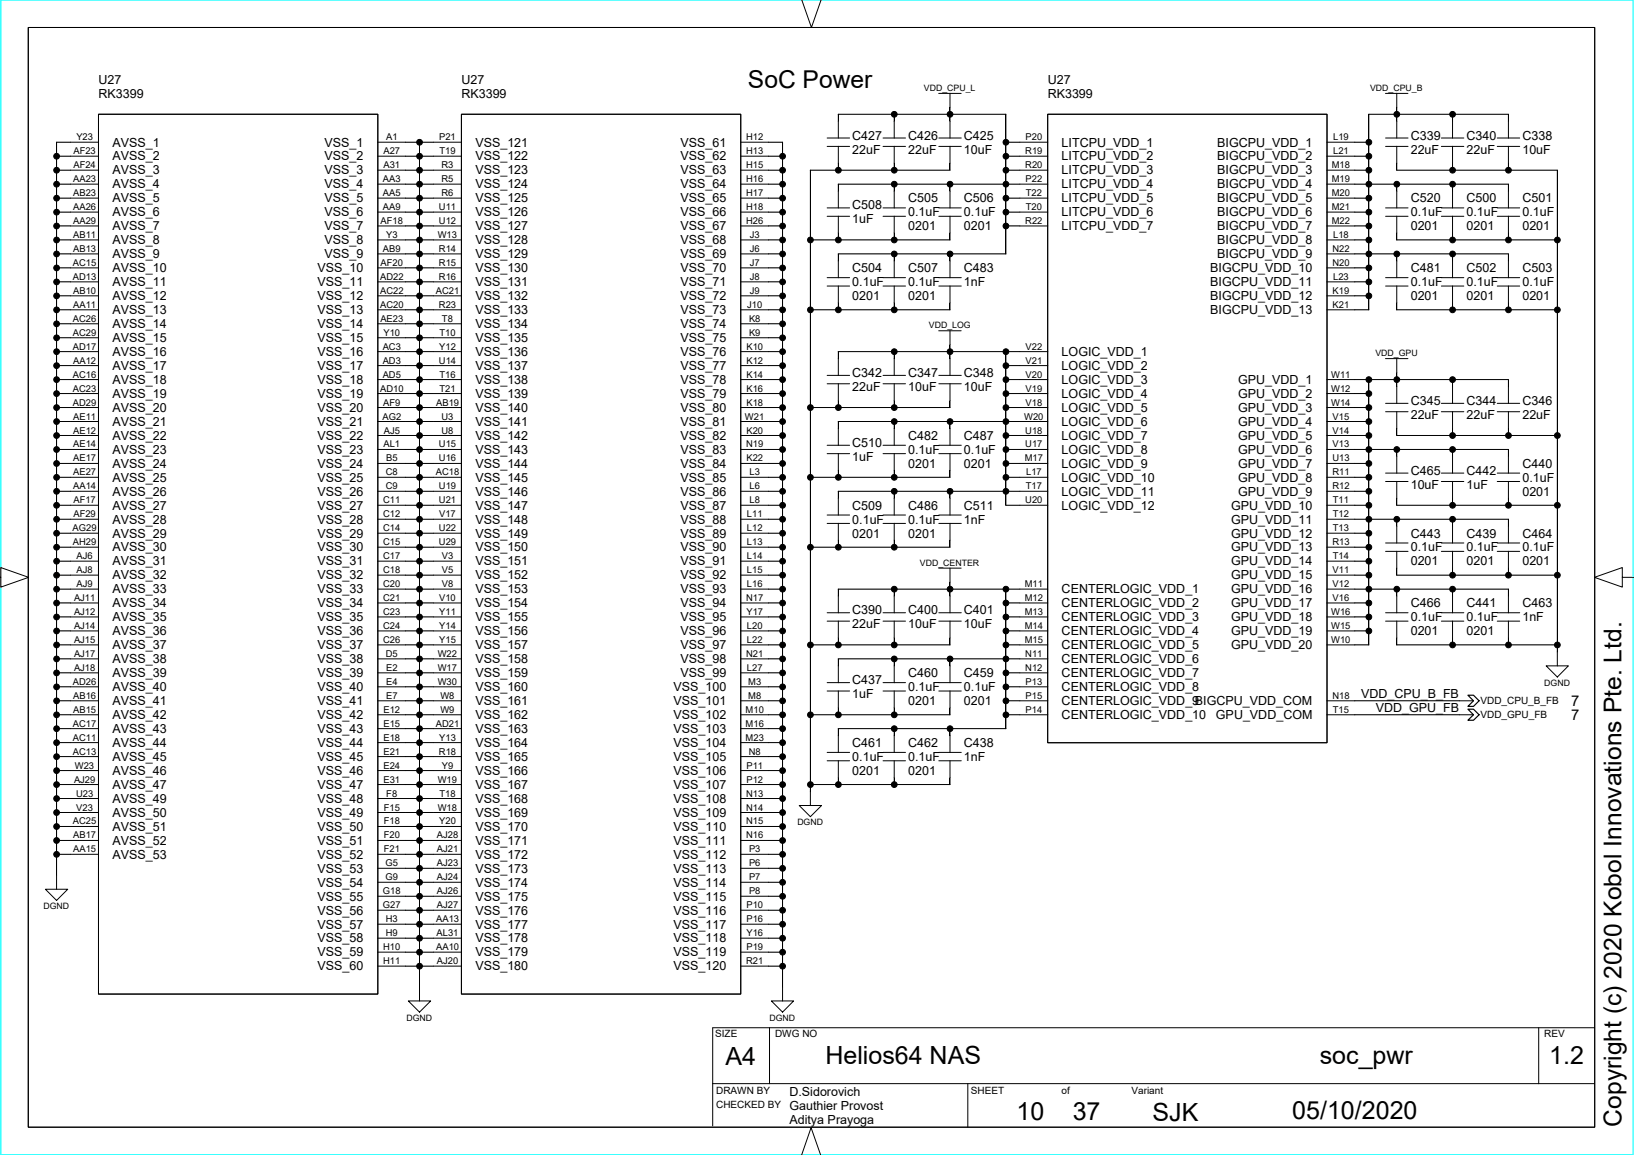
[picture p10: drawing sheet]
<svg xmlns="http://www.w3.org/2000/svg" width="297mm" height="210mm" viewBox="0 0 297 210" stroke-linecap="round" stroke-linejoin="round" font-family="sans-serif">
<defs><g id="words">
<g font-size="4.5">
<text x="136" y="16">SoC Power</text>
<text x="131.9" y="193.6">A4</text>
<text x="150" y="193.4">Helios64 NAS</text>
<text x="239.9" y="193.4">soc_pwr</text>
<text x="281.6" y="193.4">1.2</text>
<text x="184.8" y="203.5">10</text>
<text x="195" y="203.5">37</text>
<text x="209.5" y="203.7">SJK</text>
<text x="234.9" y="203.4">05/10/2020</text>
<text x="294.7" y="204.7" transform="rotate(-90 294.7 204.7)">Copyright (c) 2020 Kobol Innovations Pte. Ltd.</text>
</g>
<g font-size="2.7">
<text x="285.6" y="128.2">7</text>
<text x="285.6" y="130.8">7</text>
</g>
<g font-size="2.3" fill="#c0c0c0">
<text x="-1" y="11.3">J</text>
<text x="-.5" y="32.3">I</text>
</g>
<g font-size="2.3">
<text x="17.9" y="17.7">RK3399</text>
<text x="17.9" y="15.2">U27</text>
<text x="83.9" y="15.2">U27</text>
<text x="83.9" y="17.7">RK3399</text>
<text x="190.5" y="15.2">U27</text>
<text x="190.5" y="17.7">RK3399</text>
<text x="20.4" y="26.6">AVSS_1</text>
<text x="20.4" y="29.2">AVSS_2</text>
<text x="59" y="26.6">VSS_1</text>
<text x="59" y="29.2">VSS_2</text>
<text x="86.4" y="26.6">VSS_121</text>
<text x="86.4" y="29.2">VSS_122</text>
<text x="123.7" y="26.6">VSS_61</text>
<text x="123.7" y="29.2">VSS_62</text>
<text x="154.9" y="25.4">C427</text>
<text x="154.9" y="27.9">22uF</text>
<text x="165.1" y="25.4">C426</text>
<text x="165.1" y="27.9">22uF</text>
<text x="175.2" y="25.4">C425</text>
<text x="175.2" y="27.9">10uF</text>
<text x="193" y="26.6">LITCPU_VDD_1</text>
<text x="193" y="29.2">LITCPU_VDD_2</text>
<text x="221.3" y="26.6">BIGCPU_VDD_1</text>
<text x="221.3" y="29.2">BIGCPU_VDD_2</text>
<text x="256.5" y="25.4">C339</text>
<text x="256.5" y="27.9">22uF</text>
<text x="266.6" y="25.4">C340</text>
<text x="266.6" y="27.9">22uF</text>
<text x="276.8" y="25.4">C338</text>
<text x="276.8" y="27.9">10uF</text>
<text x="20.4" y="31.7">AVSS_3</text>
<text x="20.4" y="34.2">AVSS_4</text>
<text x="59" y="31.7">VSS_3</text>
<text x="59" y="34.2">VSS_4</text>
<text x="86.4" y="31.7">VSS_123</text>
<text x="86.4" y="34.2">VSS_124</text>
<text x="123.7" y="31.7">VSS_63</text>
<text x="123.7" y="34.2">VSS_64</text>
<text x="193" y="31.7">LITCPU_VDD_3</text>
<text x="193" y="34.2">LITCPU_VDD_4</text>
<text x="221.3" y="31.7">BIGCPU_VDD_3</text>
<text x="221.3" y="34.2">BIGCPU_VDD_4</text>
<text x="20.4" y="36.8">AVSS_5</text>
<text x="20.4" y="39.3">AVSS_6</text>
<text x="20.4" y="41.8">AVSS_7</text>
<text x="59" y="36.8">VSS_5</text>
<text x="59" y="39.3">VSS_6</text>
<text x="59" y="41.8">VSS_7</text>
<text x="86.4" y="36.8">VSS_125</text>
<text x="86.4" y="39.3">VSS_126</text>
<text x="86.4" y="41.8">VSS_127</text>
<text x="123.7" y="36.8">VSS_65</text>
<text x="123.7" y="39.3">VSS_66</text>
<text x="123.7" y="41.8">VSS_67</text>
<text x="154.9" y="40.6">1uF</text>
<text x="154.9" y="38.1">C508</text>
<text x="165.1" y="41.8">0201</text>
<text x="165.1" y="39.3">0.1uF</text>
<text x="165.1" y="36.8">C505</text>
<text x="175.2" y="41.8">0201</text>
<text x="175.2" y="39.3">0.1uF</text>
<text x="175.2" y="36.8">C506</text>
<text x="193" y="36.8">LITCPU_VDD_5</text>
<text x="193" y="39.3">LITCPU_VDD_6</text>
<text x="193" y="41.8">LITCPU_VDD_7</text>
<text x="221.3" y="36.8">BIGCPU_VDD_5</text>
<text x="221.3" y="39.3">BIGCPU_VDD_6</text>
<text x="221.3" y="41.8">BIGCPU_VDD_7</text>
<text x="256.5" y="36.8">C520</text>
<text x="256.5" y="41.8">0201</text>
<text x="256.5" y="39.3">0.1uF</text>
<text x="266.6" y="39.3">0.1uF</text>
<text x="266.6" y="36.8">C500</text>
<text x="266.6" y="41.8">0201</text>
<text x="276.8" y="39.3">0.1uF</text>
<text x="276.8" y="36.8">C501</text>
<text x="276.8" y="41.8">0201</text>
<text x="20.4" y="44.4">AVSS_8</text>
<text x="20.4" y="46.9">AVSS_9</text>
<text x="59" y="44.4">VSS_8</text>
<text x="59" y="46.9">VSS_9</text>
<text x="86.4" y="44.4">VSS_128</text>
<text x="86.4" y="46.9">VSS_129</text>
<text x="123.7" y="44.4">VSS_68</text>
<text x="123.7" y="46.9">VSS_69</text>
<text x="221.3" y="44.4">BIGCPU_VDD_8</text>
<text x="221.3" y="46.9">BIGCPU_VDD_9</text>
<text x="20.4" y="49.5">AVSS_10</text>
<text x="20.4" y="52">AVSS_11</text>
<text x="57.7" y="49.5">VSS_10</text>
<text x="57.7" y="52">VSS_11</text>
<text x="86.4" y="49.5">VSS_130</text>
<text x="86.4" y="52">VSS_131</text>
<text x="123.7" y="49.5">VSS_70</text>
<text x="123.7" y="52">VSS_71</text>
<text x="154.9" y="52">0.1uF</text>
<text x="154.9" y="49.5">C504</text>
<text x="165.1" y="52">0.1uF</text>
<text x="165.1" y="49.5">C507</text>
<text x="175.2" y="49.5">C483</text>
<text x="175.2" y="52">1nF</text>
<text x="220" y="49.5">BIGCPU_VDD_10</text>
<text x="220" y="52">BIGCPU_VDD_11</text>
<text x="256.5" y="52">0.1uF</text>
<text x="256.5" y="49.5">C481</text>
<text x="266.6" y="52">0.1uF</text>
<text x="266.6" y="49.5">C502</text>
<text x="276.8" y="52">0.1uF</text>
<text x="276.8" y="49.5">C503</text>
<text x="20.4" y="54.5">AVSS_12</text>
<text x="20.4" y="57.1">AVSS_13</text>
<text x="20.4" y="59.6">AVSS_14</text>
<text x="57.7" y="54.5">VSS_12</text>
<text x="57.7" y="57.1">VSS_13</text>
<text x="57.7" y="59.6">VSS_14</text>
<text x="86.4" y="54.5">VSS_132</text>
<text x="86.4" y="57.1">VSS_133</text>
<text x="86.4" y="59.6">VSS_134</text>
<text x="123.7" y="54.5">VSS_72</text>
<text x="123.7" y="57.1">VSS_73</text>
<text x="123.7" y="59.6">VSS_74</text>
<text x="154.9" y="54.5">0201</text>
<text x="165.1" y="54.5">0201</text>
<text x="220" y="54.5">BIGCPU_VDD_12</text>
<text x="220" y="57.1">BIGCPU_VDD_13</text>
<text x="256.5" y="54.5">0201</text>
<text x="266.6" y="54.5">0201</text>
<text x="276.8" y="54.5">0201</text>
<text x="20.4" y="62.2">AVSS_15</text>
<text x="20.4" y="64.7">AVSS_16</text>
<text x="57.7" y="62.2">VSS_15</text>
<text x="57.7" y="64.7">VSS_16</text>
<text x="86.4" y="62.2">VSS_135</text>
<text x="86.4" y="64.7">VSS_136</text>
<text x="123.7" y="62.2">VSS_75</text>
<text x="123.7" y="64.7">VSS_76</text>
<text x="193" y="64.7">LOGIC_VDD_1</text>
<text x="20.4" y="67.2">AVSS_17</text>
<text x="20.4" y="69.8">AVSS_18</text>
<text x="57.7" y="67.2">VSS_17</text>
<text x="57.7" y="69.8">VSS_18</text>
<text x="86.4" y="67.2">VSS_137</text>
<text x="86.4" y="69.8">VSS_138</text>
<text x="123.7" y="67.2">VSS_77</text>
<text x="123.7" y="69.8">VSS_78</text>
<text x="154.9" y="68.5">C342</text>
<text x="154.9" y="71">22uF</text>
<text x="165.1" y="68.5">C347</text>
<text x="165.1" y="71">10uF</text>
<text x="175.2" y="68.5">C348</text>
<text x="175.2" y="71">10uF</text>
<text x="193" y="67.2">LOGIC_VDD_2</text>
<text x="193" y="69.8">LOGIC_VDD_3</text>
<text x="225.1" y="69.8">GPU_VDD_1</text>
<text x="20.4" y="72.3">AVSS_19</text>
<text x="20.4" y="74.8">AVSS_20</text>
<text x="20.4" y="77.4">AVSS_21</text>
<text x="57.7" y="72.3">VSS_19</text>
<text x="57.7" y="74.8">VSS_20</text>
<text x="57.7" y="77.4">VSS_21</text>
<text x="86.4" y="72.3">VSS_139</text>
<text x="86.4" y="74.8">VSS_140</text>
<text x="86.4" y="77.4">VSS_141</text>
<text x="123.7" y="72.3">VSS_79</text>
<text x="123.7" y="74.8">VSS_80</text>
<text x="123.7" y="77.4">VSS_81</text>
<text x="193" y="72.3">LOGIC_VDD_4</text>
<text x="193" y="74.8">LOGIC_VDD_5</text>
<text x="193" y="77.4">LOGIC_VDD_6</text>
<text x="225.1" y="72.3">GPU_VDD_2</text>
<text x="225.1" y="74.8">GPU_VDD_3</text>
<text x="225.1" y="77.4">GPU_VDD_4</text>
<text x="256.5" y="73.6">C345</text>
<text x="256.5" y="76.1">22uF</text>
<text x="266.6" y="73.6">C344</text>
<text x="266.6" y="76.1">22uF</text>
<text x="276.8" y="73.6">C346</text>
<text x="276.8" y="76.1">22uF</text>
<text x="20.4" y="79.9">AVSS_22</text>
<text x="20.4" y="82.5">AVSS_23</text>
<text x="57.7" y="79.9">VSS_22</text>
<text x="57.7" y="82.5">VSS_23</text>
<text x="86.4" y="79.9">VSS_142</text>
<text x="86.4" y="82.5">VSS_143</text>
<text x="123.7" y="79.9">VSS_82</text>
<text x="123.7" y="82.5">VSS_83</text>
<text x="154.9" y="81.2">C510</text>
<text x="154.9" y="83.7">1uF</text>
<text x="165.1" y="82.5">0.1uF</text>
<text x="165.1" y="79.9">C482</text>
<text x="175.2" y="82.5">0.1uF</text>
<text x="175.2" y="79.9">C487</text>
<text x="193" y="79.9">LOGIC_VDD_7</text>
<text x="193" y="82.5">LOGIC_VDD_8</text>
<text x="225.1" y="79.9">GPU_VDD_5</text>
<text x="225.1" y="82.5">GPU_VDD_6</text>
<text x="20.4" y="85">AVSS_24</text>
<text x="20.4" y="87.5">AVSS_25</text>
<text x="57.7" y="85">VSS_24</text>
<text x="57.7" y="87.5">VSS_25</text>
<text x="86.4" y="85">VSS_144</text>
<text x="86.4" y="87.5">VSS_145</text>
<text x="123.7" y="85">VSS_84</text>
<text x="123.7" y="87.5">VSS_85</text>
<text x="165.1" y="85">0201</text>
<text x="175.2" y="85">0201</text>
<text x="193" y="87.5">LOGIC_VDD_10</text>
<text x="193" y="85">LOGIC_VDD_9</text>
<text x="225.1" y="85">GPU_VDD_7</text>
<text x="225.1" y="87.5">GPU_VDD_8</text>
<text x="256.5" y="86.3">C465</text>
<text x="256.5" y="88.8">10uF</text>
<text x="266.6" y="86.3">C442</text>
<text x="266.6" y="88.8">1uF</text>
<text x="276.8" y="87.5">0.1uF</text>
<text x="276.8" y="85">C440</text>
<text x="20.4" y="90.1">AVSS_26</text>
<text x="20.4" y="92.6">AVSS_27</text>
<text x="20.4" y="95.1">AVSS_28</text>
<text x="57.7" y="90.1">VSS_26</text>
<text x="57.7" y="92.6">VSS_27</text>
<text x="57.7" y="95.1">VSS_28</text>
<text x="86.4" y="90.1">VSS_146</text>
<text x="86.4" y="92.6">VSS_147</text>
<text x="86.4" y="95.1">VSS_148</text>
<text x="123.7" y="90.1">VSS_86</text>
<text x="123.7" y="92.6">VSS_87</text>
<text x="123.7" y="95.1">VSS_88</text>
<text x="154.9" y="95.1">0.1uF</text>
<text x="154.9" y="92.6">C509</text>
<text x="165.1" y="95.1">0.1uF</text>
<text x="165.1" y="92.6">C486</text>
<text x="175.2" y="92.6">C511</text>
<text x="175.2" y="95.1">1nF</text>
<text x="193" y="90.1">LOGIC_VDD_11</text>
<text x="193" y="92.6">LOGIC_VDD_12</text>
<text x="223.8" y="92.6">GPU_VDD_10</text>
<text x="223.8" y="95.1">GPU_VDD_11</text>
<text x="225.1" y="90.1">GPU_VDD_9</text>
<text x="276.8" y="90.1">0201</text>
<text x="20.4" y="97.7">AVSS_29</text>
<text x="20.4" y="100.2">AVSS_30</text>
<text x="57.7" y="97.7">VSS_29</text>
<text x="57.7" y="100.2">VSS_30</text>
<text x="86.4" y="97.7">VSS_149</text>
<text x="86.4" y="100.2">VSS_150</text>
<text x="123.7" y="97.7">VSS_89</text>
<text x="123.7" y="100.2">VSS_90</text>
<text x="154.9" y="97.7">0201</text>
<text x="165.1" y="97.7">0201</text>
<text x="223.8" y="97.7">GPU_VDD_12</text>
<text x="223.8" y="100.2">GPU_VDD_13</text>
<text x="256.5" y="100.2">0.1uF</text>
<text x="256.5" y="97.7">C443</text>
<text x="266.6" y="100.2">0.1uF</text>
<text x="266.6" y="97.7">C439</text>
<text x="276.8" y="100.2">0.1uF</text>
<text x="276.8" y="97.7">C464</text>
<text x="20.4" y="102.8">AVSS_31</text>
<text x="20.4" y="105.3">AVSS_32</text>
<text x="20.4" y="107.8">AVSS_33</text>
<text x="57.7" y="102.8">VSS_31</text>
<text x="57.7" y="105.3">VSS_32</text>
<text x="57.7" y="107.8">VSS_33</text>
<text x="86.4" y="102.8">VSS_151</text>
<text x="86.4" y="105.3">VSS_152</text>
<text x="86.4" y="107.8">VSS_153</text>
<text x="123.7" y="102.8">VSS_91</text>
<text x="123.7" y="105.3">VSS_92</text>
<text x="123.7" y="107.8">VSS_93</text>
<text x="193" y="107.8">CENTERLOGIC_VDD_1</text>
<text x="223.8" y="102.8">GPU_VDD_14</text>
<text x="223.8" y="105.3">GPU_VDD_15</text>
<text x="223.8" y="107.8">GPU_VDD_16</text>
<text x="256.5" y="102.8">0201</text>
<text x="266.6" y="102.8">0201</text>
<text x="276.8" y="102.8">0201</text>
<text x="20.4" y="110.4">AVSS_34</text>
<text x="20.4" y="112.9">AVSS_35</text>
<text x="57.7" y="110.4">VSS_34</text>
<text x="57.7" y="112.9">VSS_35</text>
<text x="86.4" y="110.4">VSS_154</text>
<text x="86.4" y="112.9">VSS_155</text>
<text x="123.7" y="110.4">VSS_94</text>
<text x="123.7" y="112.9">VSS_95</text>
<text x="154.9" y="111.6">C390</text>
<text x="165.1" y="111.6">C400</text>
<text x="175.2" y="111.6">C401</text>
<text x="193" y="110.4">CENTERLOGIC_VDD_2</text>
<text x="193" y="112.9">CENTERLOGIC_VDD_3</text>
<text x="223.8" y="110.4">GPU_VDD_17</text>
<text x="223.8" y="112.9">GPU_VDD_18</text>
<text x="256.5" y="112.9">0.1uF</text>
<text x="256.5" y="110.4">C466</text>
<text x="266.6" y="112.9">0.1uF</text>
<text x="266.6" y="110.4">C441</text>
<text x="276.8" y="110.4">C463</text>
<text x="276.8" y="112.9">1nF</text>
<text x="20.4" y="115.4">AVSS_36</text>
<text x="20.4" y="118">AVSS_37</text>
<text x="57.7" y="115.4">VSS_36</text>
<text x="57.7" y="118">VSS_37</text>
<text x="86.4" y="115.4">VSS_156</text>
<text x="86.4" y="118">VSS_157</text>
<text x="123.7" y="115.4">VSS_96</text>
<text x="123.7" y="118">VSS_97</text>
<text x="154.9" y="114.2">22uF</text>
<text x="165.1" y="114.2">10uF</text>
<text x="175.2" y="114.2">10uF</text>
<text x="193" y="115.4">CENTERLOGIC_VDD_4</text>
<text x="193" y="118">CENTERLOGIC_VDD_5</text>
<text x="223.8" y="115.4">GPU_VDD_19</text>
<text x="223.8" y="118">GPU_VDD_20</text>
<text x="256.5" y="115.4">0201</text>
<text x="266.6" y="115.4">0201</text>
<text x="20.4" y="120.5">AVSS_38</text>
<text x="20.4" y="123.1">AVSS_39</text>
<text x="20.4" y="125.6">AVSS_40</text>
<text x="57.7" y="120.5">VSS_38</text>
<text x="57.7" y="123.1">VSS_39</text>
<text x="57.7" y="125.6">VSS_40</text>
<text x="86.4" y="120.5">VSS_158</text>
<text x="86.4" y="123.1">VSS_159</text>
<text x="86.4" y="125.6">VSS_160</text>
<text x="122.4" y="125.6">VSS_100</text>
<text x="123.7" y="120.5">VSS_98</text>
<text x="123.7" y="123.1">VSS_99</text>
<text x="154.9" y="124.3">C437</text>
<text x="165.1" y="125.6">0.1uF</text>
<text x="165.1" y="123.1">C460</text>
<text x="175.2" y="125.6">0.1uF</text>
<text x="175.2" y="123.1">C459</text>
<text x="193" y="120.5">CENTERLOGIC_VDD_6</text>
<text x="193" y="123.1">CENTERLOGIC_VDD_7</text>
<text x="193" y="125.6">CENTERLOGIC_VDD_8</text>
<text x="20.4" y="128.1">AVSS_41</text>
<text x="20.4" y="130.7">AVSS_42</text>
<text x="57.7" y="128.1">VSS_41</text>
<text x="57.7" y="130.7">VSS_42</text>
<text x="86.4" y="128.1">VSS_161</text>
<text x="86.4" y="130.7">VSS_162</text>
<text x="122.4" y="128.1">VSS_101</text>
<text x="122.4" y="130.7">VSS_102</text>
<text x="154.9" y="126.9">1uF</text>
<text x="165.1" y="128.1">0201</text>
<text x="175.2" y="128.1">0201</text>
<text x="193" y="128.1">CENTERLOGIC_VDD_9BIGCPU_VDD_COM</text>
<text x="193" y="130.7">CENTERLOGIC_VDD_10</text>
<text x="221" y="130.7">GPU_VDD_COM</text>
<text x="247.4" y="126.9">VDD_CPU_B_FB</text>
<text x="250.1" y="129.4">VDD_GPU_FB</text>
<text x="20.4" y="133.2">AVSS_43</text>
<text x="20.4" y="135.7">AVSS_44</text>
<text x="57.7" y="133.2">VSS_43</text>
<text x="57.7" y="135.7">VSS_44</text>
<text x="86.4" y="133.2">VSS_163</text>
<text x="86.4" y="135.7">VSS_164</text>
<text x="122.4" y="133.2">VSS_103</text>
<text x="122.4" y="135.7">VSS_104</text>
<text x="154.9" y="135.7">C461</text>
<text x="165.1" y="135.7">C462</text>
<text x="175.2" y="135.7">C438</text>
<text x="20.4" y="138.3">AVSS_45</text>
<text x="20.4" y="140.8">AVSS_46</text>
<text x="20.4" y="143.4">AVSS_47</text>
<text x="57.7" y="138.3">VSS_45</text>
<text x="57.7" y="140.8">VSS_46</text>
<text x="57.7" y="143.4">VSS_47</text>
<text x="86.4" y="138.3">VSS_165</text>
<text x="86.4" y="140.8">VSS_166</text>
<text x="86.4" y="143.4">VSS_167</text>
<text x="122.4" y="138.3">VSS_105</text>
<text x="122.4" y="140.8">VSS_106</text>
<text x="122.4" y="143.4">VSS_107</text>
<text x="154.9" y="140.8">0201</text>
<text x="154.9" y="138.3">0.1uF</text>
<text x="165.1" y="140.8">0201</text>
<text x="165.1" y="138.3">0.1uF</text>
<text x="175.2" y="138.3">1nF</text>
<text x="20.4" y="145.9">AVSS_49</text>
<text x="20.4" y="148.4">AVSS_50</text>
<text x="57.7" y="145.9">VSS_48</text>
<text x="57.7" y="148.4">VSS_49</text>
<text x="86.4" y="145.9">VSS_168</text>
<text x="86.4" y="148.4">VSS_169</text>
<text x="122.4" y="145.9">VSS_108</text>
<text x="122.4" y="148.4">VSS_109</text>
<text x="20.4" y="151">AVSS_51</text>
<text x="20.4" y="153.5">AVSS_52</text>
<text x="57.7" y="151">VSS_50</text>
<text x="57.7" y="153.5">VSS_51</text>
<text x="86.4" y="151">VSS_170</text>
<text x="86.4" y="153.5">VSS_171</text>
<text x="122.4" y="151">VSS_110</text>
<text x="122.4" y="153.5">VSS_111</text>
<text x="20.4" y="156">AVSS_53</text>
<text x="57.7" y="156">VSS_52</text>
<text x="57.7" y="158.6">VSS_53</text>
<text x="57.7" y="161.1">VSS_54</text>
<text x="86.4" y="156">VSS_172</text>
<text x="86.4" y="158.6">VSS_173</text>
<text x="86.4" y="161.1">VSS_174</text>
<text x="122.4" y="156">VSS_112</text>
<text x="122.4" y="158.6">VSS_113</text>
<text x="122.4" y="161.1">VSS_114</text>
<text x="57.7" y="163.7">VSS_55</text>
<text x="57.7" y="166.2">VSS_56</text>
<text x="86.4" y="163.7">VSS_175</text>
<text x="86.4" y="166.2">VSS_176</text>
<text x="122.4" y="163.7">VSS_115</text>
<text x="122.4" y="166.2">VSS_116</text>
<text x="57.7" y="168.7">VSS_57</text>
<text x="57.7" y="171.3">VSS_58</text>
<text x="57.7" y="173.8">VSS_59</text>
<text x="86.4" y="168.7">VSS_177</text>
<text x="86.4" y="171.3">VSS_178</text>
<text x="86.4" y="173.8">VSS_179</text>
<text x="122.4" y="168.7">VSS_117</text>
<text x="122.4" y="171.3">VSS_118</text>
<text x="122.4" y="173.8">VSS_119</text>
<text x="57.7" y="176.4">VSS_60</text>
<text x="86.4" y="176.4">VSS_180</text>
<text x="122.4" y="176.4">VSS_120</text>
<text x="143.5" y="201.7">Gauthier Provost</text>
<text x="143.5" y="199.2">D.Sidorovich</text>
<text x="143.5" y="204.3">Aditya Prayoga</text>
</g>
<g font-size="1.8">
<text x="269.1" y="128">VDD_CPU_B_FB</text>
<text x="269.1" y="130.5">VDD_GPU_FB</text>
<text x="130" y="188.4">SIZE</text>
<text x="140.9" y="188.4">DWG NO</text>
<text x="280.7" y="188.4">REV</text>
<text x="130.2" y="198.8">DRAWN BY</text>
<text x="130.2" y="201.3">CHECKED BY</text>
<text x="176.5" y="198.8">SHEET</text>
<text x="193" y="198.8">of</text>
<text x="205.7" y="198.8">Variant</text>
</g>
<g font-size="1.7">
<text x="13.4" y="28">AF23</text>
<text x="13.9" y="25.5">Y23</text>
<text x="69.7" y="28">A27</text>
<text x="70.2" y="25.5">A1</text>
<text x="79.8" y="25.5">P21</text>
<text x="79.9" y="28">T19</text>
<text x="135.6" y="28">H13</text>
<text x="135.6" y="25.5">H12</text>
<text x="186.4" y="28">R19</text>
<text x="186.4" y="25.5">P20</text>
<text x="242.4" y="28">L21</text>
<text x="242.4" y="25.5">L19</text>
<text x="13.3" y="35.6">AB23</text>
<text x="13.3" y="33.1">AA23</text>
<text x="13.4" y="30.6">AF24</text>
<text x="69.6" y="35.6">AA5</text>
<text x="69.6" y="33.1">AA3</text>
<text x="69.7" y="30.6">A31</text>
<text x="80.3" y="35.6">R6</text>
<text x="80.3" y="33.1">R5</text>
<text x="80.3" y="30.6">R3</text>
<text x="135.6" y="35.6">H17</text>
<text x="135.6" y="33.1">H16</text>
<text x="135.6" y="30.6">H15</text>
<text x="186.4" y="30.6">R20</text>
<text x="186.4" y="33.1">P22</text>
<text x="186.5" y="35.6">T22</text>
<text x="242.1" y="35.6">M20</text>
<text x="242.1" y="33.1">M19</text>
<text x="242.1" y="30.6">M18</text>
<text x="13.3" y="40.7">AA29</text>
<text x="13.3" y="38.2">AA26</text>
<text x="69.2" y="40.7">AF18</text>
<text x="69.6" y="38.2">AA9</text>
<text x="79.8" y="40.7">U12</text>
<text x="79.8" y="38.2">U11</text>
<text x="135.6" y="40.7">H26</text>
<text x="135.6" y="38.2">H18</text>
<text x="186.4" y="40.7">R22</text>
<text x="186.5" y="38.2">T20</text>
<text x="242.1" y="40.7">M22</text>
<text x="242.1" y="38.2">M21</text>
<text x="13.3" y="45.8">AB13</text>
<text x="13.3" y="43.2">AB11</text>
<text x="69.6" y="45.8">AB9</text>
<text x="70.2" y="43.2">Y3</text>
<text x="79.6" y="43.2">W13</text>
<text x="79.8" y="45.8">R14</text>
<text x="136.3" y="45.8">J6</text>
<text x="136.3" y="43.2">J3</text>
<text x="242.2" y="45.8">N22</text>
<text x="242.4" y="43.2">L18</text>
<text x="13.2" y="50.9">AD13</text>
<text x="13.2" y="48.3">AC15</text>
<text x="13.3" y="53.4">AB10</text>
<text x="69.1" y="53.4">AC22</text>
<text x="69.1" y="50.9">AD22</text>
<text x="69.2" y="48.3">AF20</text>
<text x="79.2" y="53.4">AC21</text>
<text x="79.8" y="50.9">R16</text>
<text x="79.8" y="48.3">R15</text>
<text x="136.3" y="53.4">J9</text>
<text x="136.3" y="50.9">J8</text>
<text x="136.3" y="48.3">J7</text>
<text x="242.2" y="48.3">N20</text>
<text x="242.2" y="53.4">K19</text>
<text x="242.4" y="50.9">L23</text>
<text x="13.2" y="58.5">AC26</text>
<text x="13.3" y="55.9">AA11</text>
<text x="69.1" y="55.9">AC20</text>
<text x="69.1" y="58.5">AE23</text>
<text x="79.8" y="55.9">R23</text>
<text x="80.3" y="58.5">T8</text>
<text x="135.8" y="55.9">J10</text>
<text x="136.2" y="58.5">K8</text>
<text x="242.2" y="55.9">K21</text>
<text x="13.2" y="63.5">AD17</text>
<text x="13.2" y="61">AC29</text>
<text x="69.6" y="63.5">AC3</text>
<text x="69.7" y="61">Y10</text>
<text x="79.9" y="63.5">Y12</text>
<text x="79.9" y="61">T10</text>
<text x="135.7" y="63.5">K10</text>
<text x="136.2" y="61">K9</text>
<text x="186.4" y="63.5">V22</text>
<text x="13.2" y="71.2">AC23</text>
<text x="13.2" y="68.6">AC16</text>
<text x="13.3" y="66.1">AA12</text>
<text x="69.1" y="71.2">AD10</text>
<text x="69.6" y="68.6">AD5</text>
<text x="69.6" y="66.1">AD3</text>
<text x="79.8" y="66.1">U14</text>
<text x="79.9" y="71.2">T21</text>
<text x="79.9" y="68.6">T16</text>
<text x="135.7" y="71.2">K16</text>
<text x="135.7" y="68.6">K14</text>
<text x="135.7" y="66.1">K12</text>
<text x="186.4" y="71.2">V19</text>
<text x="186.4" y="68.6">V20</text>
<text x="186.4" y="66.1">V21</text>
<text x="242" y="71.2">W12</text>
<text x="242" y="68.6">W11</text>
<text x="13.2" y="73.7">AD29</text>
<text x="13.3" y="76.2">AE11</text>
<text x="69.5" y="76.2">AG2</text>
<text x="69.7" y="73.7">AF9</text>
<text x="79.3" y="73.7">AB19</text>
<text x="80.3" y="76.2">U3</text>
<text x="135.4" y="76.2">W21</text>
<text x="135.7" y="73.7">K18</text>
<text x="186.2" y="76.2">W20</text>
<text x="186.4" y="73.7">V18</text>
<text x="242" y="73.7">W14</text>
<text x="242.2" y="76.2">V15</text>
<text x="13.3" y="83.9">AE17</text>
<text x="13.3" y="81.3">AE14</text>
<text x="13.3" y="78.8">AE12</text>
<text x="69.7" y="81.3">AL1</text>
<text x="69.8" y="78.8">AJ5</text>
<text x="70.2" y="83.9">B5</text>
<text x="79.8" y="83.9">U16</text>
<text x="79.8" y="81.3">U15</text>
<text x="80.3" y="78.8">U8</text>
<text x="135.6" y="81.3">N19</text>
<text x="135.7" y="83.9">K22</text>
<text x="135.7" y="78.8">K20</text>
<text x="186.3" y="83.9">M17</text>
<text x="186.4" y="81.3">U17</text>
<text x="186.4" y="78.8">U18</text>
<text x="242.2" y="83.9">U13</text>
<text x="242.2" y="81.3">V13</text>
<text x="242.2" y="78.8">V14</text>
<text x="13.3" y="88.9">AA14</text>
<text x="13.3" y="86.4">AE27</text>
<text x="70.1" y="88.9">C9</text>
<text x="70.1" y="86.4">C8</text>
<text x="79.2" y="86.4">AC18</text>
<text x="79.8" y="88.9">U19</text>
<text x="136.2" y="88.9">L6</text>
<text x="136.2" y="86.4">L3</text>
<text x="186.5" y="88.9">T17</text>
<text x="186.5" y="86.4">L17</text>
<text x="242.2" y="88.9">R12</text>
<text x="242.2" y="86.4">R11</text>
<text x="13.4" y="94">AF29</text>
<text x="13.4" y="91.5">AF17</text>
<text x="69.7" y="94">C12</text>
<text x="69.7" y="91.5">C11</text>
<text x="79.8" y="91.5">U21</text>
<text x="79.8" y="94">V17</text>
<text x="135.8" y="94">L11</text>
<text x="136.2" y="91.5">L8</text>
<text x="186.4" y="91.5">U20</text>
<text x="242.3" y="94">T12</text>
<text x="242.3" y="91.5">T11</text>
<text x="13.2" y="96.5">AG29</text>
<text x="13.2" y="99.1">AH29</text>
<text x="13.9" y="101.6">AJ6</text>
<text x="69.7" y="101.6">C17</text>
<text x="69.7" y="99.1">C15</text>
<text x="69.7" y="96.5">C14</text>
<text x="79.8" y="99.1">U29</text>
<text x="79.8" y="96.5">U22</text>
<text x="80.3" y="101.6">V3</text>
<text x="135.8" y="101.6">L14</text>
<text x="135.8" y="99.1">L13</text>
<text x="135.8" y="96.5">L12</text>
<text x="242.2" y="99.1">R13</text>
<text x="242.3" y="101.6">T14</text>
<text x="242.3" y="96.5">T13</text>
<text x="13.9" y="106.7">AJ9</text>
<text x="13.9" y="104.2">AJ8</text>
<text x="69.7" y="106.7">C20</text>
<text x="69.7" y="104.2">C18</text>
<text x="80.3" y="106.7">V8</text>
<text x="80.3" y="104.2">V5</text>
<text x="135.8" y="106.7">L16</text>
<text x="135.8" y="104.2">L15</text>
<text x="186.3" y="106.7">M11</text>
<text x="242.2" y="106.7">V12</text>
<text x="242.2" y="104.2">V11</text>
<text x="13.5" y="111.8">AJ12</text>
<text x="13.5" y="109.2">AJ11</text>
<text x="69.7" y="111.8">C23</text>
<text x="69.7" y="109.2">C21</text>
<text x="79.8" y="109.2">V10</text>
<text x="79.9" y="111.8">Y11</text>
<text x="135.6" y="109.2">N17</text>
<text x="135.7" y="111.8">Y17</text>
<text x="186.3" y="111.8">M13</text>
<text x="186.3" y="109.2">M12</text>
<text x="242" y="111.8">W16</text>
<text x="242.2" y="109.2">V16</text>
<text x="13.5" y="119.4">AJ17</text>
<text x="13.5" y="116.8">AJ15</text>
<text x="13.5" y="114.3">AJ14</text>
<text x="69.7" y="116.8">C26</text>
<text x="69.7" y="114.3">C24</text>
<text x="70.1" y="119.4">D5</text>
<text x="79.6" y="119.4">W22</text>
<text x="79.9" y="116.8">Y15</text>
<text x="79.9" y="114.3">Y14</text>
<text x="135.6" y="119.4">N21</text>
<text x="135.8" y="116.8">L22</text>
<text x="135.8" y="114.3">L20</text>
<text x="186.3" y="116.8">M15</text>
<text x="186.3" y="114.3">M14</text>
<text x="186.4" y="119.4">N11</text>
<text x="242" y="116.8">W10</text>
<text x="242" y="114.3">W15</text>
<text x="13.2" y="124.5">AD26</text>
<text x="13.5" y="121.9">AJ18</text>
<text x="70.2" y="124.5">E4</text>
<text x="70.2" y="121.9">E2</text>
<text x="79.6" y="124.5">W30</text>
<text x="79.6" y="121.9">W17</text>
<text x="135.8" y="121.9">L27</text>
<text x="136" y="124.5">M3</text>
<text x="186.4" y="121.9">N12</text>
<text x="186.4" y="124.5">P13</text>
<text x="13.3" y="129.5">AB15</text>
<text x="13.3" y="127">AB16</text>
<text x="69.7" y="129.5">E12</text>
<text x="70.2" y="127">E7</text>
<text x="80" y="129.5">W9</text>
<text x="80" y="127">W8</text>
<text x="135.5" y="129.5">M10</text>
<text x="136" y="127">M8</text>
<text x="186.4" y="129.5">P14</text>
<text x="186.4" y="127">P15</text>
<text x="242.2" y="127">N18</text>
<text x="242.3" y="129.5">T15</text>
<text x="13.2" y="137.1">AC13</text>
<text x="13.2" y="134.6">AC11</text>
<text x="13.2" y="132.1">AC17</text>
<text x="69.7" y="137.1">E21</text>
<text x="69.7" y="134.6">E18</text>
<text x="69.7" y="132.1">E15</text>
<text x="79.2" y="132.1">AD21</text>
<text x="79.8" y="137.1">R18</text>
<text x="79.9" y="134.6">Y13</text>
<text x="135.5" y="134.6">M23</text>
<text x="135.5" y="132.1">M16</text>
<text x="136.1" y="137.1">N8</text>
<text x="13.5" y="142.2">AJ29</text>
<text x="13.6" y="139.7">W23</text>
<text x="69.7" y="142.2">E31</text>
<text x="69.7" y="139.7">E24</text>
<text x="79.6" y="142.2">W19</text>
<text x="80.3" y="139.7">Y9</text>
<text x="135.7" y="142.2">P12</text>
<text x="135.7" y="139.7">P11</text>
<text x="13.2" y="149.8">AC25</text>
<text x="13.8" y="144.8">U23</text>
<text x="13.9" y="147.3">V23</text>
<text x="69.8" y="149.8">F18</text>
<text x="69.8" y="147.3">F15</text>
<text x="70.2" y="144.8">F8</text>
<text x="79.6" y="147.3">W18</text>
<text x="79.9" y="149.8">Y20</text>
<text x="79.9" y="144.8">T18</text>
<text x="135.6" y="149.8">N15</text>
<text x="135.6" y="147.3">N14</text>
<text x="135.6" y="144.8">N13</text>
<text x="13.3" y="154.9">AA15</text>
<text x="13.3" y="152.4">AB17</text>
<text x="69.8" y="154.9">F21</text>
<text x="69.8" y="152.4">F20</text>
<text x="79.4" y="154.9">AJ21</text>
<text x="79.4" y="152.4">AJ28</text>
<text x="135.6" y="152.4">N16</text>
<text x="136.2" y="154.9">P3</text>
<text x="70.1" y="160">G9</text>
<text x="70.1" y="157.4">G5</text>
<text x="79.4" y="160">AJ24</text>
<text x="79.4" y="157.4">AJ23</text>
<text x="136.2" y="160">P7</text>
<text x="136.2" y="157.4">P6</text>
<text x="69.6" y="165.1">G27</text>
<text x="69.6" y="162.5">G18</text>
<text x="70.1" y="167.6">H3</text>
<text x="79.3" y="167.6">AA13</text>
<text x="79.4" y="165.1">AJ27</text>
<text x="79.4" y="162.5">AJ26</text>
<text x="135.7" y="167.6">P16</text>
<text x="135.7" y="165.1">P10</text>
<text x="136.2" y="162.5">P8</text>
<text x="69.7" y="172.7">H10</text>
<text x="70.1" y="170.1">H9</text>
<text x="79.3" y="172.7">AA10</text>
<text x="79.4" y="170.1">AL31</text>
<text x="135.7" y="172.7">P19</text>
<text x="135.7" y="170.1">Y16</text>
<text x="69.7" y="175.2">H11</text>
<text x="79.4" y="175.2">AJ20</text>
<text x="135.6" y="175.2">R21</text>
</g>
<g font-size="1.6">
<text x="168" y="16.5">VDD_CPU_L</text>
<text x="249.1" y="16.5">VDD_CPU_B</text>
<text x="168.9" y="59.6">VDD_LOG</text>
<text x="250" y="64.7">VDD_GPU</text>
<text x="167.2" y="102.8">VDD_CENTER</text>
<text x="280.7" y="124.6">DGND</text>
<text x="144.9" y="150">DGND</text>
<text x="7.9" y="165.2">DGND</text>
<text x="73.9" y="185.5">DGND</text>
<text x="139.9" y="185.5">DGND</text>
</g>
</g></defs>
<path d="M.1 0h296.8v209.8h-296.8z" fill="none" stroke="#0ff" stroke-width=".18"/>
<g fill="none" stroke="#000" stroke-width=".18">
<path d="M149.3 -.1l-1.8 5.1-1.8-5M5.1 5h284.8v199.9h-284.8zM170.6 17h4.1M172.7 17v8.1M251.9 17h4M253.9 17v8.1M10.3 28.4h7.6M10.3 30.9h7.6M10.3 33.5h7.6M10.3 36h7.6M10.3 38.5h7.6M17.9 20.8h50.8v159.9h-50.8z"/>
<path d="M17.9 25.8h-7.6v135.8M68.6 25.8h15.3M68.6 28.4h15.3M68.6 30.9h15.3M68.6 33.5h15.3M68.6 36h15.3M68.6 38.5h15.3M76.3 25.8v156.1M83.9 20.8h50.8v159.9h-50.8zM134.6 25.8h7.7v156.1M134.6 28.4h7.7M134.6 30.9h7.7"/>
<path d="M134.6 33.5h7.7M134.6 36h7.7M134.6 38.5h7.7M147.3 30.9h25.4M147.3 30.9v115.5M150.4 26.6h4M150.4 25.1h4M150.4 39.3h4M150.4 37.8h4M152.4 25.1v-4.3h30.5v25.4M152.4 26.6v4.3M152.4 39.3v4.3"/>
<path d="M160.5 26.6h4.1M160.5 25.1h4.1M160.5 39.3h4.1M160.5 37.8h4.1M162.6 20.8v4.3M162.6 26.6v4.3M162.6 33.5v4.3M162.6 39.3v4.3M170.7 26.6h4M170.7 25.1h4M170.7 39.3h4M170.7 37.8h4"/>
<path d="M172.7 26.6v4.3M172.7 33.5v4.3M172.7 39.3v4.3M182.8 25.8h7.7M182.8 28.4h7.7M182.8 30.9h7.7M182.8 36h7.7M182.8 38.5h7.7M190.5 20.8h50.7v114.2h-50.7zM190.5 33.5h-38.1v4.3M241.2 25.8h7.6M241.2 28.4h7.6"/>
<path d="M241.2 30.9h7.6M241.2 33.5h33v4.3M241.2 36h7.6M241.2 38.5h7.6M251.9 26.6h4.1M251.9 25.1h4.1M251.9 39.3h4.1M251.9 37.8h4.1M253.9 30.9h29.2v90.1M253.9 26.6v4.3M253.9 33.5v4.3M253.9 39.3v4.3"/>
<path d="M262 26.6h4.1M262 25.1h4.1M262 39.3h4.1M262 37.8h4.1M264.1 20.8v4.3M264.1 26.6v4.3M264.1 33.5v4.3M264.1 39.3v4.3M272.2 26.6h4.1M272.2 25.1h4.1M272.2 39.3h4.1M272.2 37.8h4.1"/>
<path d="M274.2 25.1v-4.3h-25.4v35.5h-7.6M274.2 26.6v4.3M274.2 39.3v4.3M10.3 48.7h7.6M10.3 51.2h7.6M10.3 53.8h7.6M10.3 56.3h7.6M10.3 41.1h7.6M10.3 43.6h7.6M10.3 46.1h7.6M10.3 58.8h7.6M68.6 48.7h15.3"/>
<path d="M68.6 51.2h15.3M68.6 53.8h15.3M68.6 56.3h15.3M68.6 41.1h15.3M68.6 43.6h15.3M68.6 46.1h15.3M68.6 58.8h15.3M134.6 48.7h7.7M134.6 51.2h7.7M134.6 53.8h7.7M134.6 56.3h7.7M134.6 41.1h7.7"/>
<path d="M134.6 43.6h7.7M134.6 46.1h7.7M134.6 58.8h7.7M147.3 43.6h25.4M150.4 52h4M150.4 50.5h4M152.4 52v4.3M160.5 52h4.1M160.5 50.5h4.1M162.6 46.1v4.4M162.6 52v4.3M170.7 52h4"/>
<path d="M170.7 50.5h4M172.7 52v4.3h-25.4M172.7 46.1v4.4M182.8 41.1h7.7M182.9 46.1h-30.5v4.4M241.2 48.7h7.6M241.2 51.2h7.6M241.2 53.8h7.6M241.2 41.1h7.6M241.2 43.6h7.6M241.2 46.1h33v4.4M251.9 52h4.1"/>
<path d="M251.9 50.5h4.1M253.9 43.6h29.2M253.9 52v4.3h29.2M253.9 46.1v4.4M262 52h4.1M262 50.5h4.1M264.1 46.1v4.4M264.1 52v4.3M272.2 52h4.1M272.2 50.5h4.1M274.2 52v4.3M10.3 69h7.6"/>
<path d="M10.3 71.5h7.6M10.3 74.1h7.6M10.3 76.6h7.6M10.3 79.1h7.6M10.3 63.9h7.6M10.3 66.4h7.6M10.3 61.4h7.6M68.6 69h15.3M68.6 71.5h15.3M68.6 74.1h15.3M68.6 76.6h15.3M68.6 79.1h15.3"/>
<path d="M68.6 63.9h15.3M68.6 66.4h15.3M68.6 61.4h15.3M134.6 69h7.7M134.6 71.5h7.7M134.6 74.1h7.7M134.6 76.6h7.7M134.6 79.1h7.7M134.6 63.9h7.7M134.6 66.4h7.7M134.6 61.4h7.7M150.4 69.7h4"/>
<path d="M150.4 68.2h4M152.4 69.7v4.4M160.5 69.7h4.1M160.5 68.2h4.1M162.6 63.9v4.3M162.6 69.7v4.4M162.6 76.6v4.3M170.6 60.1h4.1M170.7 69.7h4M170.7 68.2h4M172.7 69.7v4.4h-25.4M172.7 60.1v8.1"/>
<path d="M172.7 76.6v4.3M182.8 69h7.7M182.8 71.5h7.7M182.8 74.1h7.7M182.8 79.1h7.7M182.8 66.4h7.7M182.9 63.9v27.9M190.5 76.6h-38.1v4.3M190.5 63.9h-38.1v4.3M241.2 69h33v4.3M241.2 71.5h7.6M241.2 74.1h7.6"/>
<path d="M241.2 76.6h7.6M241.2 79.1h7.6M248.8 69v48.2h-7.6M251.9 65.2h4M251.9 74.8h4.1M251.9 73.3h4.1M253.9 79.1h29.2M253.9 65.2v8.1M253.9 74.8v4.4M262 74.8h4.1M262 73.3h4.1M264.1 69v4.3"/>
<path d="M264.1 74.8v4.4M272.2 74.8h4.1M272.2 73.3h4.1M274.2 74.8v4.4M10.3 91.8h7.6M10.3 94.4h7.6M10.3 96.9h7.6M10.3 99.4h7.6M10.3 81.7h7.6M10.3 84.2h7.6M10.3 86.7h7.6M10.3 89.3h7.6"/>
<path d="M68.6 91.8h15.3M68.6 94.4h15.3M68.6 96.9h15.3M68.6 99.4h15.3M68.6 81.7h15.3M68.6 84.2h15.3M68.6 86.7h15.3M68.6 89.3h15.3M134.6 91.8h7.7M134.6 94.4h7.7M134.6 96.9h7.7M134.6 99.4h7.7"/>
<path d="M134.6 81.7h7.7M134.6 84.2h7.7M134.6 86.7h7.7M134.6 89.3h7.7M147.3 99.4h25.4M150.4 82.4h4M150.4 80.9h4M150.4 95.1h4M150.4 93.6h4M152.4 82.4v4.4M152.4 95.1v4.4M160.5 82.4h4.1"/>
<path d="M160.5 80.9h4.1M160.5 95.1h4.1M160.5 93.6h4.1M162.6 82.4v4.4M162.6 89.3v4.3M162.6 95.1v4.4M170.7 82.4h4M170.7 80.9h4M170.7 95.1h4M170.7 93.6h4M172.7 82.4v4.3h-25.4M172.7 89.3v4.3"/>
<path d="M172.7 95.1v4.4M182.8 91.8h7.7M182.8 81.7h7.7M182.8 84.2h7.7M182.8 86.7h7.7M190.5 89.3h-38.1v4.3M241.2 91.8h7.6M241.2 94.4h33v4.3M241.2 96.9h7.6M241.2 99.4h7.6M241.2 81.7h33v4.3M241.2 84.2h7.6"/>
<path d="M241.2 86.7h7.6M241.2 89.3h7.6M251.9 87.5h4.1M251.9 86h4.1M251.9 98.7h4.1M253.9 91.8h29.2M253.9 81.7v4.3M253.9 87.5v4.3M253.9 94.4v4.3M262 87.5h4.1M262 86h4.1M262 98.7h4.1"/>
<path d="M264.1 81.7v4.3M264.1 87.5v4.3M264.1 94.4v4.3M272.2 87.5h4.1M272.2 86h4.1M272.2 98.7h4.1M274.2 87.5v4.3M0 104.9h.1v-1.8l5.1 1.8-5.1 1.8v-1.8M10.3 102h7.6M10.3 104.5h7.6M10.3 107.1h7.6M10.3 109.6h7.6"/>
<path d="M10.3 112.1h7.6M10.3 114.7h7.6M10.3 117.2h7.6M10.3 119.7h7.6M68.6 102h15.3M68.6 104.5h15.3M68.6 107.1h15.3M68.6 109.6h15.3M68.6 112.1h15.3M68.6 114.7h15.3M68.6 117.2h15.3M68.6 119.7h15.3"/>
<path d="M134.6 102h7.7M134.6 104.5h7.7M134.6 107.1h7.7M134.6 109.6h7.7M134.6 112.1h7.7M134.6 114.7h7.7M134.6 117.2h7.7M134.6 119.7h7.7M150.4 112.9h4M150.4 111.4h4M152.4 112.9v4.3M160.5 112.9h4.1"/>
<path d="M160.5 111.4h4.1M162.6 107.1v4.3M162.6 112.9v4.3M162.6 119.7v4.4M170.6 103.3h4.1M170.7 112.9h4M170.7 111.4h4M172.7 112.9v4.3h-25.4M172.7 103.2v8.2M172.7 119.7v4.4M182.8 109.6h7.7M182.8 112.1h7.7"/>
<path d="M182.8 114.7h7.7M182.8 117.2h7.7M182.9 107.1v25.3h-30.5v4.4M190.5 107.1h-38.1v4.3M190.5 119.7h-38.1v4.4M241.2 102h7.6M241.2 104.5h7.6M241.2 107.1h33v4.3M241.2 109.6h7.6M241.2 112.1h7.6M241.2 114.7h7.6M251.9 112.9h4.1"/>
<path d="M251.9 111.4h4.1M251.9 100.2h4.1M253.9 100.2v4.3h29.2M253.9 112.9v4.3h29.2M253.9 107.1v4.3M262 112.9h4.1M262 111.4h4.1M262 100.2h4.1M264.1 100.2v4.3M264.1 107.1v4.3M264.1 112.9v4.3M272.2 112.9h4.1"/>
<path d="M272.2 111.4h4.1M272.2 100.2h4.1M274.2 100.2v4.3M274.2 112.9v4.3M294.9 104.9v1.8l-5-1.8 5-1.8v1.8h2.1M10.3 127.4h7.6M10.3 129.9h7.6M10.3 122.3h7.6M10.3 124.8h7.6M10.3 132.4h7.6M10.3 135h7.6M10.3 137.5h7.6"/>
<path d="M68.6 127.4h15.3M68.6 129.9h15.3M68.6 122.3h15.3M68.6 124.8h15.3M68.6 132.4h15.3M68.6 135h15.3M68.6 137.5h15.3M134.6 127.4h7.7M134.6 129.9h7.7M134.6 122.3h7.7M134.6 124.8h7.7M134.6 132.4h7.7"/>
<path d="M134.6 135h7.7M134.6 137.5h7.7M147.3 129.9h25.4M150.4 125.6h4M150.4 124.1h4M150.4 138.3h4M150.4 136.7h4M152.4 125.6v4.3M152.4 138.2v4.4M160.5 125.6h4.1M160.5 124.1h4.1M160.5 138.3h4.1"/>
<path d="M160.5 136.7h4.1M162.6 125.6v4.3M162.6 132.4v4.4M162.6 138.2v4.4M170.7 125.6h4M170.7 124.1h4M170.7 138.3h4M170.7 136.7h4M172.7 125.6v4.3M172.7 132.4v4.4M172.7 138.2v4.4M182.8 127.4h7.7"/>
<path d="M182.8 129.9h7.7M182.8 122.3h7.7M182.8 124.8h7.7M241.2 127.4h26.7M241.2 129.9h26.7M281.1 121h4l-2 2zM10.3 140h7.6M10.3 142.6h7.6M10.3 145.1h7.6M10.3 147.7h7.6M10.3 150.2h7.6M10.3 152.7h7.6"/>
<path d="M10.3 155.3h7.6M68.6 140h15.3M68.6 142.6h15.3M68.6 145.1h15.3M68.6 147.7h15.3M68.6 150.2h15.3M68.6 152.7h15.3M68.6 155.3h15.3M68.6 157.8h15.3M134.6 140h7.7M134.6 142.6h7.7M134.6 145.1h7.7"/>
<path d="M134.6 147.7h7.7M134.6 150.2h7.7M134.6 152.7h7.7M134.6 155.3h7.7M134.6 157.8h7.7M145.3 146.4h4l-2 2zM147.3 142.6h25.4M8.3 161.6h4l-2 2zM68.6 160.3h15.3M68.6 162.9h15.3M68.6 165.4h15.3M68.6 168h15.3"/>
<path d="M68.6 170.5h15.3M68.6 173h15.3M68.6 175.6h15.3M134.6 160.3h7.7M134.6 162.9h7.7M134.6 165.4h7.7M134.6 168h7.7M134.6 170.5h7.7M134.6 173h7.7M134.6 175.6h7.7M74.2 181.9h4.1l-2 2zM129.5 196.9h160.4"/>
<path d="M129.5 186.8h160.4M129.6 186.8v17.8M139.9 186.8v10.2M140.2 181.9h4.1l-2 2zM175.9 196.9v7.9M279.7 186.8v10.2M145.7 209.9l1.7-5 1.8 5"/>
<circle cx="10.3" cy="30.9" r=".52"/>
<circle cx="10.3" cy="33.5" r=".52"/>
<circle cx="10.3" cy="28.4" r=".52"/>
<circle cx="10.3" cy="38.6" r=".52"/>
<circle cx="10.3" cy="36" r=".52"/>
<circle cx="76.3" cy="30.9" r=".52"/>
<circle cx="76.3" cy="33.5" r=".52"/>
<circle cx="76.3" cy="36" r=".52"/>
<circle cx="76.3" cy="38.6" r=".52"/>
<circle cx="76.3" cy="25.9" r=".52"/>
<circle cx="76.3" cy="28.4" r=".52"/>
<circle cx="142.3" cy="28.4" r=".52"/>
<circle cx="142.3" cy="38.6" r=".52"/>
<circle cx="142.3" cy="36" r=".52"/>
<circle cx="142.3" cy="30.9" r=".52"/>
<circle cx="142.3" cy="33.5" r=".52"/>
<circle cx="152.4" cy="30.9" r=".52"/>
<circle cx="162.6" cy="30.9" r=".52"/>
<circle cx="162.6" cy="33.5" r=".52"/>
<circle cx="162.6" cy="20.8" r=".52"/>
<circle cx="172.7" cy="20.8" r=".52"/>
<circle cx="172.7" cy="33.5" r=".52"/>
<circle cx="182.9" cy="38.6" r=".52"/>
<circle cx="182.9" cy="30.9" r=".52"/>
<circle cx="182.9" cy="36" r=".52"/>
<circle cx="182.9" cy="33.5" r=".52"/>
<circle cx="182.9" cy="25.9" r=".52"/>
<circle cx="182.9" cy="28.4" r=".52"/>
<circle cx="248.8" cy="36" r=".52"/>
<circle cx="248.8" cy="33.5" r=".52"/>
<circle cx="248.8" cy="28.4" r=".52"/>
<circle cx="248.8" cy="25.9" r=".52"/>
<circle cx="248.8" cy="38.6" r=".52"/>
<circle cx="248.8" cy="30.9" r=".52"/>
<circle cx="253.9" cy="33.5" r=".52"/>
<circle cx="253.9" cy="20.8" r=".52"/>
<circle cx="264.1" cy="33.5" r=".52"/>
<circle cx="264.1" cy="30.9" r=".52"/>
<circle cx="264.1" cy="20.8" r=".52"/>
<circle cx="274.2" cy="30.9" r=".52"/>
<circle cx="10.3" cy="56.3" r=".52"/>
<circle cx="10.3" cy="53.8" r=".52"/>
<circle cx="10.3" cy="43.6" r=".52"/>
<circle cx="10.3" cy="48.7" r=".52"/>
<circle cx="10.3" cy="46.2" r=".52"/>
<circle cx="10.3" cy="58.9" r=".52"/>
<circle cx="10.3" cy="41.1" r=".52"/>
<circle cx="10.3" cy="51.2" r=".52"/>
<circle cx="76.3" cy="53.8" r=".52"/>
<circle cx="76.3" cy="46.2" r=".52"/>
<circle cx="76.3" cy="58.9" r=".52"/>
<circle cx="76.3" cy="43.6" r=".52"/>
<circle cx="76.3" cy="56.3" r=".52"/>
<circle cx="76.3" cy="41.1" r=".52"/>
<circle cx="76.3" cy="48.7" r=".52"/>
<circle cx="76.3" cy="51.2" r=".52"/>
<circle cx="142.3" cy="41.1" r=".52"/>
<circle cx="142.3" cy="51.2" r=".52"/>
<circle cx="142.3" cy="46.2" r=".52"/>
<circle cx="142.3" cy="48.7" r=".52"/>
<circle cx="142.3" cy="53.8" r=".52"/>
<circle cx="142.3" cy="58.9" r=".52"/>
<circle cx="142.3" cy="43.6" r=".52"/>
<circle cx="142.3" cy="56.3" r=".52"/>
<circle cx="147.3" cy="56.3" r=".52"/>
<circle cx="147.3" cy="43.6" r=".52"/>
<circle cx="152.4" cy="43.6" r=".52"/>
<circle cx="152.4" cy="56.3" r=".52"/>
<circle cx="162.6" cy="43.6" r=".52"/>
<circle cx="162.6" cy="46.2" r=".52"/>
<circle cx="162.6" cy="56.3" r=".52"/>
<circle cx="172.7" cy="46.2" r=".52"/>
<circle cx="182.9" cy="41.1" r=".52"/>
<circle cx="248.8" cy="46.2" r=".52"/>
<circle cx="248.8" cy="48.7" r=".52"/>
<circle cx="248.8" cy="51.2" r=".52"/>
<circle cx="248.8" cy="43.6" r=".52"/>
<circle cx="248.8" cy="41.1" r=".52"/>
<circle cx="248.8" cy="53.8" r=".52"/>
<circle cx="253.9" cy="46.2" r=".52"/>
<circle cx="264.1" cy="43.6" r=".52"/>
<circle cx="264.1" cy="56.3" r=".52"/>
<circle cx="264.1" cy="46.2" r=".52"/>
<circle cx="274.2" cy="43.6" r=".52"/>
<circle cx="274.2" cy="56.3" r=".52"/>
<circle cx="283.1" cy="43.6" r=".52"/>
<circle cx="283.1" cy="56.3" r=".52"/>
<circle cx="10.3" cy="63.9" r=".52"/>
<circle cx="10.3" cy="66.5" r=".52"/>
<circle cx="10.3" cy="69" r=".52"/>
<circle cx="10.3" cy="76.6" r=".52"/>
<circle cx="10.3" cy="74.1" r=".52"/>
<circle cx="10.3" cy="79.2" r=".52"/>
<circle cx="10.3" cy="61.4" r=".52"/>
<circle cx="10.3" cy="71.5" r=".52"/>
<circle cx="76.3" cy="61.4" r=".52"/>
<circle cx="76.3" cy="63.9" r=".52"/>
<circle cx="76.3" cy="74.1" r=".52"/>
<circle cx="76.3" cy="79.2" r=".52"/>
<circle cx="76.3" cy="76.6" r=".52"/>
<circle cx="76.3" cy="66.5" r=".52"/>
<circle cx="76.3" cy="69" r=".52"/>
<circle cx="76.3" cy="71.5" r=".52"/>
<circle cx="142.3" cy="61.4" r=".52"/>
<circle cx="142.3" cy="63.9" r=".52"/>
<circle cx="142.3" cy="66.5" r=".52"/>
<circle cx="142.3" cy="69" r=".52"/>
<circle cx="142.3" cy="71.5" r=".52"/>
<circle cx="142.3" cy="79.2" r=".52"/>
<circle cx="142.3" cy="74.1" r=".52"/>
<circle cx="142.3" cy="76.6" r=".52"/>
<circle cx="147.3" cy="74.1" r=".52"/>
<circle cx="152.4" cy="74.1" r=".52"/>
<circle cx="162.6" cy="76.6" r=".52"/>
<circle cx="162.6" cy="74.1" r=".52"/>
<circle cx="162.6" cy="63.9" r=".52"/>
<circle cx="172.7" cy="63.9" r=".52"/>
<circle cx="172.7" cy="76.6" r=".52"/>
<circle cx="182.9" cy="69" r=".52"/>
<circle cx="182.9" cy="76.6" r=".52"/>
<circle cx="182.9" cy="71.5" r=".52"/>
<circle cx="182.9" cy="66.5" r=".52"/>
<circle cx="182.9" cy="63.9" r=".52"/>
<circle cx="182.9" cy="74.1" r=".52"/>
<circle cx="182.9" cy="79.2" r=".52"/>
<circle cx="248.8" cy="79.2" r=".52"/>
<circle cx="248.8" cy="74.1" r=".52"/>
<circle cx="248.8" cy="69" r=".52"/>
<circle cx="248.8" cy="76.6" r=".52"/>
<circle cx="248.8" cy="71.5" r=".52"/>
<circle cx="253.9" cy="69" r=".52"/>
<circle cx="264.1" cy="79.2" r=".52"/>
<circle cx="264.1" cy="69" r=".52"/>
<circle cx="274.2" cy="79.2" r=".52"/>
<circle cx="283.1" cy="79.2" r=".52"/>
<circle cx="10.3" cy="81.7" r=".52"/>
<circle cx="10.3" cy="86.8" r=".52"/>
<circle cx="10.3" cy="94.4" r=".52"/>
<circle cx="10.3" cy="89.3" r=".52"/>
<circle cx="10.3" cy="84.2" r=".52"/>
<circle cx="10.3" cy="91.8" r=".52"/>
<circle cx="10.3" cy="96.9" r=".52"/>
<circle cx="10.3" cy="99.5" r=".52"/>
<circle cx="76.3" cy="81.7" r=".52"/>
<circle cx="76.3" cy="86.8" r=".52"/>
<circle cx="76.3" cy="84.2" r=".52"/>
<circle cx="76.3" cy="99.5" r=".52"/>
<circle cx="76.3" cy="94.4" r=".52"/>
<circle cx="76.3" cy="91.8" r=".52"/>
<circle cx="76.3" cy="89.3" r=".52"/>
<circle cx="76.3" cy="96.9" r=".52"/>
<circle cx="142.3" cy="96.9" r=".52"/>
<circle cx="142.3" cy="81.7" r=".52"/>
<circle cx="142.3" cy="84.2" r=".52"/>
<circle cx="142.3" cy="86.8" r=".52"/>
<circle cx="142.3" cy="99.5" r=".52"/>
<circle cx="142.3" cy="94.4" r=".52"/>
<circle cx="142.3" cy="91.8" r=".52"/>
<circle cx="142.3" cy="89.3" r=".52"/>
<circle cx="147.3" cy="99.5" r=".52"/>
<circle cx="147.3" cy="86.8" r=".52"/>
<circle cx="152.4" cy="86.8" r=".52"/>
<circle cx="152.4" cy="99.5" r=".52"/>
<circle cx="162.6" cy="86.8" r=".52"/>
<circle cx="162.6" cy="89.3" r=".52"/>
<circle cx="162.6" cy="99.5" r=".52"/>
<circle cx="172.7" cy="89.3" r=".52"/>
<circle cx="182.9" cy="89.3" r=".52"/>
<circle cx="182.9" cy="84.2" r=".52"/>
<circle cx="182.9" cy="81.7" r=".52"/>
<circle cx="182.9" cy="86.8" r=".52"/>
<circle cx="248.8" cy="81.7" r=".52"/>
<circle cx="248.8" cy="96.9" r=".52"/>
<circle cx="248.8" cy="99.5" r=".52"/>
<circle cx="248.8" cy="94.4" r=".52"/>
<circle cx="248.8" cy="91.8" r=".52"/>
<circle cx="248.8" cy="86.8" r=".52"/>
<circle cx="248.8" cy="84.2" r=".52"/>
<circle cx="248.8" cy="89.3" r=".52"/>
<circle cx="253.9" cy="81.7" r=".52"/>
<circle cx="253.9" cy="94.4" r=".52"/>
<circle cx="264.1" cy="81.7" r=".52"/>
<circle cx="264.1" cy="91.8" r=".52"/>
<circle cx="264.1" cy="94.4" r=".52"/>
<circle cx="274.2" cy="91.8" r=".52"/>
<circle cx="283.1" cy="91.8" r=".52"/>
<circle cx="10.3" cy="104.5" r=".52"/>
<circle cx="10.3" cy="112.1" r=".52"/>
<circle cx="10.3" cy="109.6" r=".52"/>
<circle cx="10.3" cy="102" r=".52"/>
<circle cx="10.3" cy="114.7" r=".52"/>
<circle cx="10.3" cy="119.8" r=".52"/>
<circle cx="10.3" cy="107.1" r=".52"/>
<circle cx="10.3" cy="117.2" r=".52"/>
<circle cx="76.3" cy="104.5" r=".52"/>
<circle cx="76.3" cy="107.1" r=".52"/>
<circle cx="76.3" cy="112.1" r=".52"/>
<circle cx="76.3" cy="117.2" r=".52"/>
<circle cx="76.3" cy="114.7" r=".52"/>
<circle cx="76.3" cy="109.6" r=".52"/>
<circle cx="76.3" cy="102" r=".52"/>
<circle cx="76.3" cy="119.8" r=".52"/>
<circle cx="142.3" cy="119.8" r=".52"/>
<circle cx="142.3" cy="107.1" r=".52"/>
<circle cx="142.3" cy="114.7" r=".52"/>
<circle cx="142.3" cy="109.6" r=".52"/>
<circle cx="142.3" cy="104.5" r=".52"/>
<circle cx="142.3" cy="112.1" r=".52"/>
<circle cx="142.3" cy="102" r=".52"/>
<circle cx="142.3" cy="117.2" r=".52"/>
<circle cx="147.3" cy="117.2" r=".52"/>
<circle cx="152.4" cy="117.2" r=".52"/>
<circle cx="162.6" cy="119.8" r=".52"/>
<circle cx="162.6" cy="117.2" r=".52"/>
<circle cx="162.6" cy="107.1" r=".52"/>
<circle cx="172.7" cy="107.1" r=".52"/>
<circle cx="172.7" cy="119.8" r=".52"/>
<circle cx="182.9" cy="112.1" r=".52"/>
<circle cx="182.9" cy="114.7" r=".52"/>
<circle cx="182.9" cy="107.1" r=".52"/>
<circle cx="182.9" cy="119.8" r=".52"/>
<circle cx="182.9" cy="109.6" r=".52"/>
<circle cx="182.9" cy="117.2" r=".52"/>
<circle cx="248.8" cy="102" r=".52"/>
<circle cx="248.8" cy="107.1" r=".52"/>
<circle cx="248.8" cy="109.6" r=".52"/>
<circle cx="248.8" cy="104.5" r=".52"/>
<circle cx="248.8" cy="112.1" r=".52"/>
<circle cx="248.8" cy="114.7" r=".52"/>
<circle cx="253.9" cy="107.1" r=".52"/>
<circle cx="264.1" cy="104.5" r=".52"/>
<circle cx="264.1" cy="117.2" r=".52"/>
<circle cx="264.1" cy="107.1" r=".52"/>
<circle cx="274.2" cy="104.5" r=".52"/>
<circle cx="274.2" cy="117.2" r=".52"/>
<circle cx="283.1" cy="104.5" r=".52"/>
<circle cx="283.1" cy="117.2" r=".52"/>
<circle cx="10.3" cy="137.5" r=".52"/>
<circle cx="10.3" cy="135" r=".52"/>
<circle cx="10.3" cy="129.9" r=".52"/>
<circle cx="10.3" cy="122.3" r=".52"/>
<circle cx="10.3" cy="124.8" r=".52"/>
<circle cx="10.3" cy="127.4" r=".52"/>
<circle cx="10.3" cy="132.4" r=".52"/>
<circle cx="76.3" cy="137.5" r=".52"/>
<circle cx="76.3" cy="124.8" r=".52"/>
<circle cx="76.3" cy="127.4" r=".52"/>
<circle cx="76.3" cy="122.3" r=".52"/>
<circle cx="76.3" cy="135" r=".52"/>
<circle cx="76.3" cy="129.9" r=".52"/>
<circle cx="76.3" cy="132.4" r=".52"/>
<circle cx="142.3" cy="122.3" r=".52"/>
<circle cx="142.3" cy="127.4" r=".52"/>
<circle cx="142.3" cy="135" r=".52"/>
<circle cx="142.3" cy="129.9" r=".52"/>
<circle cx="142.3" cy="137.5" r=".52"/>
<circle cx="142.3" cy="124.8" r=".52"/>
<circle cx="142.3" cy="132.4" r=".52"/>
<circle cx="147.3" cy="129.9" r=".52"/>
<circle cx="152.4" cy="129.9" r=".52"/>
<circle cx="162.6" cy="132.4" r=".52"/>
<circle cx="162.6" cy="129.9" r=".52"/>
<circle cx="172.7" cy="132.4" r=".52"/>
<circle cx="182.9" cy="127.4" r=".52"/>
<circle cx="182.9" cy="124.8" r=".52"/>
<circle cx="182.9" cy="122.3" r=".52"/>
<circle cx="182.9" cy="129.9" r=".52"/>
<circle cx="10.3" cy="152.7" r=".52"/>
<circle cx="10.3" cy="147.7" r=".52"/>
<circle cx="10.3" cy="155.3" r=".52"/>
<circle cx="10.3" cy="145.1" r=".52"/>
<circle cx="10.3" cy="142.6" r=".52"/>
<circle cx="10.3" cy="150.2" r=".52"/>
<circle cx="10.3" cy="140" r=".52"/>
<circle cx="76.3" cy="152.7" r=".52"/>
<circle cx="76.3" cy="155.3" r=".52"/>
<circle cx="76.3" cy="147.7" r=".52"/>
<circle cx="76.3" cy="142.6" r=".52"/>
<circle cx="76.3" cy="145.1" r=".52"/>
<circle cx="76.3" cy="157.8" r=".52"/>
<circle cx="76.3" cy="140" r=".52"/>
<circle cx="76.3" cy="150.2" r=".52"/>
<circle cx="142.3" cy="142.6" r=".52"/>
<circle cx="142.3" cy="157.8" r=".52"/>
<circle cx="142.3" cy="155.3" r=".52"/>
<circle cx="142.3" cy="145.1" r=".52"/>
<circle cx="142.3" cy="147.7" r=".52"/>
<circle cx="142.3" cy="150.2" r=".52"/>
<circle cx="142.3" cy="140" r=".52"/>
<circle cx="142.3" cy="152.7" r=".52"/>
<circle cx="147.3" cy="142.6" r=".52"/>
<circle cx="152.4" cy="142.6" r=".52"/>
<circle cx="162.6" cy="142.6" r=".52"/>
<circle cx="76.3" cy="168" r=".52"/>
<circle cx="76.3" cy="173" r=".52"/>
<circle cx="76.3" cy="170.5" r=".52"/>
<circle cx="76.3" cy="175.6" r=".52"/>
<circle cx="76.3" cy="160.3" r=".52"/>
<circle cx="76.3" cy="162.9" r=".52"/>
<circle cx="76.3" cy="165.4" r=".52"/>
<circle cx="142.3" cy="173" r=".52"/>
<circle cx="142.3" cy="168" r=".52"/>
<circle cx="142.3" cy="175.6" r=".52"/>
<circle cx="142.3" cy="160.3" r=".52"/>
<circle cx="142.3" cy="162.9" r=".52"/>
<circle cx="142.3" cy="170.5" r=".52"/>
<circle cx="142.3" cy="165.4" r=".52"/>
</g>
<g fill="#000">
<path d="M172.7 19.5v1.3z" fill-rule="evenodd"/>
<path d="M253.9 19.5v1.3z" fill-rule="evenodd"/>
<path d="M152.4 33.5v1.2z" fill-rule="evenodd"/>
<path d="M152.4 20.8v1.2z" fill-rule="evenodd"/>
<path d="M152.4 29.7v1.2z" fill-rule="evenodd"/>
<path d="M162.6 33.5v1.2z" fill-rule="evenodd"/>
<path d="M162.6 20.8v1.2z" fill-rule="evenodd"/>
<path d="M162.6 29.7v1.2z" fill-rule="evenodd"/>
<path d="M172.7 33.5v1.2z" fill-rule="evenodd"/>
<path d="M172.7 20.8v1.2z" fill-rule="evenodd"/>
<path d="M172.7 29.7v1.2z" fill-rule="evenodd"/>
<path d="M253.9 29.7v1.2z" fill-rule="evenodd"/>
<path d="M253.9 20.8v1.2z" fill-rule="evenodd"/>
<path d="M253.9 33.5v1.2z" fill-rule="evenodd"/>
<path d="M264.1 29.7v1.2z" fill-rule="evenodd"/>
<path d="M264.1 20.8v1.2z" fill-rule="evenodd"/>
<path d="M264.1 33.5v1.2z" fill-rule="evenodd"/>
<path d="M274.2 29.7v1.2z" fill-rule="evenodd"/>
<path d="M274.2 20.8v1.2z" fill-rule="evenodd"/>
<path d="M274.2 33.5v1.2z" fill-rule="evenodd"/>
<path d="M152.4 46.1v1.3z" fill-rule="evenodd"/>
<path d="M152.4 42.3v1.3z" fill-rule="evenodd"/>
<path d="M152.4 55v1.3z" fill-rule="evenodd"/>
<path d="M162.6 46.1v1.3z" fill-rule="evenodd"/>
<path d="M162.6 55v1.3z" fill-rule="evenodd"/>
<path d="M162.6 42.3v1.3z" fill-rule="evenodd"/>
<path d="M172.7 46.1v1.3z" fill-rule="evenodd"/>
<path d="M172.7 55v1.3z" fill-rule="evenodd"/>
<path d="M172.7 42.3v1.3z" fill-rule="evenodd"/>
<path d="M253.9 42.3v1.3z" fill-rule="evenodd"/>
<path d="M253.9 55v1.3z" fill-rule="evenodd"/>
<path d="M253.9 46.1v1.3z" fill-rule="evenodd"/>
<path d="M264.1 42.3v1.3z" fill-rule="evenodd"/>
<path d="M264.1 55v1.3z" fill-rule="evenodd"/>
<path d="M264.1 46.1v1.3z" fill-rule="evenodd"/>
<path d="M274.2 42.3v1.3z" fill-rule="evenodd"/>
<path d="M274.2 55v1.3z" fill-rule="evenodd"/>
<path d="M274.2 46.1v1.3z" fill-rule="evenodd"/>
<path d="M152.4 72.8v1.3z" fill-rule="evenodd"/>
<path d="M152.4 63.9v1.3z" fill-rule="evenodd"/>
<path d="M152.4 76.6v1.3z" fill-rule="evenodd"/>
<path d="M162.6 72.8v1.3z" fill-rule="evenodd"/>
<path d="M162.6 63.9v1.3z" fill-rule="evenodd"/>
<path d="M162.6 76.6v1.3z" fill-rule="evenodd"/>
<path d="M172.7 72.8v1.3z" fill-rule="evenodd"/>
<path d="M172.7 63.9v1.3z" fill-rule="evenodd"/>
<path d="M172.7 62.6v1.3z" fill-rule="evenodd"/>
<path d="M172.7 76.6v1.3z" fill-rule="evenodd"/>
<path d="M253.9 77.9v1.2z" fill-rule="evenodd"/>
<path d="M253.9 69v1.3z" fill-rule="evenodd"/>
<path d="M253.9 67.7v1.3z" fill-rule="evenodd"/>
<path d="M264.1 77.9v1.2z" fill-rule="evenodd"/>
<path d="M264.1 69v1.3z" fill-rule="evenodd"/>
<path d="M274.2 77.9v1.2z" fill-rule="evenodd"/>
<path d="M274.2 69v1.3z" fill-rule="evenodd"/>
<path d="M152.4 98.2v1.2z" fill-rule="evenodd"/>
<path d="M152.4 85.5v1.2z" fill-rule="evenodd"/>
<path d="M152.4 89.3v1.3z" fill-rule="evenodd"/>
<path d="M162.6 98.2v1.2z" fill-rule="evenodd"/>
<path d="M162.6 85.5v1.2z" fill-rule="evenodd"/>
<path d="M162.6 89.3v1.3z" fill-rule="evenodd"/>
<path d="M172.7 98.2v1.2z" fill-rule="evenodd"/>
<path d="M172.7 85.5v1.2z" fill-rule="evenodd"/>
<path d="M172.7 89.3v1.3z" fill-rule="evenodd"/>
<path d="M253.9 90.6v1.2z" fill-rule="evenodd"/>
<path d="M253.9 94.4v1.2z" fill-rule="evenodd"/>
<path d="M253.9 81.7v1.3z" fill-rule="evenodd"/>
<path d="M264.1 90.6v1.2z" fill-rule="evenodd"/>
<path d="M264.1 94.4v1.2z" fill-rule="evenodd"/>
<path d="M264.1 81.7v1.3z" fill-rule="evenodd"/>
<path d="M274.2 90.6v1.2z" fill-rule="evenodd"/>
<path d="M274.2 94.4v1.2z" fill-rule="evenodd"/>
<path d="M274.2 81.7v1.3z" fill-rule="evenodd"/>
<path d="M152.4 119.7v1.3z" fill-rule="evenodd"/>
<path d="M152.4 107.1v1.2z" fill-rule="evenodd"/>
<path d="M152.4 115.9v1.3z" fill-rule="evenodd"/>
<path d="M162.6 119.7v1.3z" fill-rule="evenodd"/>
<path d="M162.6 107.1v1.2z" fill-rule="evenodd"/>
<path d="M162.6 115.9v1.3z" fill-rule="evenodd"/>
<path d="M172.7 119.7v1.3z" fill-rule="evenodd"/>
<path d="M172.7 105.8v1.3z" fill-rule="evenodd"/>
<path d="M172.7 107.1v1.2z" fill-rule="evenodd"/>
<path d="M172.7 115.9v1.3z" fill-rule="evenodd"/>
<path d="M253.9 115.9v1.3z" fill-rule="evenodd"/>
<path d="M253.9 103.3v1.2z" fill-rule="evenodd"/>
<path d="M253.9 107.1v1.2z" fill-rule="evenodd"/>
<path d="M264.1 115.9v1.3z" fill-rule="evenodd"/>
<path d="M264.1 103.3v1.2z" fill-rule="evenodd"/>
<path d="M264.1 107.1v1.2z" fill-rule="evenodd"/>
<path d="M274.2 115.9v1.3z" fill-rule="evenodd"/>
<path d="M274.2 103.3v1.2z" fill-rule="evenodd"/>
<path d="M274.2 107.1v1.2z" fill-rule="evenodd"/>
<path d="M283.1 117.2v1.3z" fill-rule="evenodd"/>
<path d="M152.4 132.4v1.3z" fill-rule="evenodd"/>
<path d="M152.4 128.6v1.3z" fill-rule="evenodd"/>
<path d="M162.6 132.4v1.3z" fill-rule="evenodd"/>
<path d="M162.6 128.6v1.3z" fill-rule="evenodd"/>
<path d="M172.7 132.4v1.3z" fill-rule="evenodd"/>
<path d="M172.7 128.6v1.3z" fill-rule="evenodd"/>
<path d="M147.3 142.6v1.2z" fill-rule="evenodd"/>
<path d="M152.4 141.3v1.3z" fill-rule="evenodd"/>
<path d="M162.6 141.3v1.3z" fill-rule="evenodd"/>
<path d="M172.7 141.3v1.3z" fill-rule="evenodd"/>
<circle cx="10.3" cy="30.9" r=".53"/>
<circle cx="10.3" cy="38.5" r=".53"/>
<circle cx="10.3" cy="28.4" r=".53"/>
<circle cx="10.3" cy="36" r=".53"/>
<circle cx="10.3" cy="33.5" r=".53"/>
<circle cx="76.3" cy="28.4" r=".53"/>
<circle cx="76.3" cy="36" r=".53"/>
<circle cx="76.3" cy="38.5" r=".53"/>
<circle cx="76.3" cy="33.5" r=".53"/>
<circle cx="76.3" cy="30.9" r=".53"/>
<circle cx="76.3" cy="25.8" r=".53"/>
<circle cx="142.3" cy="36" r=".53"/>
<circle cx="142.3" cy="33.5" r=".53"/>
<circle cx="142.3" cy="30.9" r=".53"/>
<circle cx="142.3" cy="38.5" r=".53"/>
<circle cx="142.3" cy="28.4" r=".53"/>
<circle cx="152.4" cy="30.9" r=".53"/>
<circle cx="162.6" cy="30.9" r=".53"/>
<circle cx="162.6" cy="20.8" r=".53"/>
<circle cx="162.6" cy="33.5" r=".53"/>
<circle cx="172.7" cy="33.5" r=".53"/>
<circle cx="172.7" cy="20.8" r=".53"/>
<circle cx="182.9" cy="28.4" r=".53"/>
<circle cx="182.9" cy="30.9" r=".53"/>
<circle cx="182.9" cy="38.5" r=".53"/>
<circle cx="182.9" cy="36" r=".53"/>
<circle cx="182.9" cy="25.8" r=".53"/>
<circle cx="182.9" cy="33.5" r=".53"/>
<circle cx="248.8" cy="38.5" r=".53"/>
<circle cx="248.8" cy="30.9" r=".53"/>
<circle cx="248.8" cy="28.4" r=".53"/>
<circle cx="248.8" cy="25.8" r=".53"/>
<circle cx="248.8" cy="33.5" r=".53"/>
<circle cx="248.8" cy="36" r=".53"/>
<circle cx="253.9" cy="20.8" r=".53"/>
<circle cx="253.9" cy="33.5" r=".53"/>
<circle cx="264" cy="30.9" r=".53"/>
<circle cx="264" cy="33.5" r=".53"/>
<circle cx="264" cy="20.8" r=".53"/>
<circle cx="274.2" cy="30.9" r=".53"/>
<circle cx="10.3" cy="53.8" r=".53"/>
<circle cx="10.3" cy="56.3" r=".53"/>
<circle cx="10.3" cy="46.1" r=".53"/>
<circle cx="10.3" cy="58.8" r=".53"/>
<circle cx="10.3" cy="51.2" r=".53"/>
<circle cx="10.3" cy="43.6" r=".53"/>
<circle cx="10.3" cy="48.7" r=".53"/>
<circle cx="10.3" cy="41.1" r=".53"/>
<circle cx="76.3" cy="53.8" r=".53"/>
<circle cx="76.3" cy="56.3" r=".53"/>
<circle cx="76.3" cy="43.6" r=".53"/>
<circle cx="76.3" cy="46.1" r=".53"/>
<circle cx="76.3" cy="58.8" r=".53"/>
<circle cx="76.3" cy="41.1" r=".53"/>
<circle cx="76.3" cy="48.7" r=".53"/>
<circle cx="76.3" cy="51.2" r=".53"/>
<circle cx="142.3" cy="43.6" r=".53"/>
<circle cx="142.3" cy="56.3" r=".53"/>
<circle cx="142.3" cy="53.8" r=".53"/>
<circle cx="142.3" cy="41.1" r=".53"/>
<circle cx="142.3" cy="46.1" r=".53"/>
<circle cx="142.3" cy="48.7" r=".53"/>
<circle cx="142.3" cy="58.8" r=".53"/>
<circle cx="142.3" cy="51.2" r=".53"/>
<circle cx="147.3" cy="56.3" r=".53"/>
<circle cx="147.3" cy="43.6" r=".53"/>
<circle cx="152.4" cy="43.6" r=".53"/>
<circle cx="152.4" cy="56.3" r=".53"/>
<circle cx="162.6" cy="43.6" r=".53"/>
<circle cx="162.6" cy="46.1" r=".53"/>
<circle cx="162.6" cy="56.3" r=".53"/>
<circle cx="172.7" cy="46.1" r=".53"/>
<circle cx="182.9" cy="41.1" r=".53"/>
<circle cx="248.8" cy="48.7" r=".53"/>
<circle cx="248.8" cy="46.1" r=".53"/>
<circle cx="248.8" cy="51.2" r=".53"/>
<circle cx="248.8" cy="41.1" r=".53"/>
<circle cx="248.8" cy="53.8" r=".53"/>
<circle cx="248.8" cy="43.6" r=".53"/>
<circle cx="253.9" cy="46.1" r=".53"/>
<circle cx="264" cy="56.3" r=".53"/>
<circle cx="264" cy="43.6" r=".53"/>
<circle cx="264" cy="46.1" r=".53"/>
<circle cx="274.2" cy="56.3" r=".53"/>
<circle cx="274.2" cy="43.6" r=".53"/>
<circle cx="283.1" cy="43.6" r=".53"/>
<circle cx="283.1" cy="56.3" r=".53"/>
<circle cx="10.3" cy="61.4" r=".53"/>
<circle cx="10.3" cy="79.1" r=".53"/>
<circle cx="10.3" cy="63.9" r=".53"/>
<circle cx="10.3" cy="69" r=".53"/>
<circle cx="10.3" cy="74.1" r=".53"/>
<circle cx="10.3" cy="76.6" r=".53"/>
<circle cx="10.3" cy="66.4" r=".53"/>
<circle cx="10.3" cy="71.5" r=".53"/>
<circle cx="76.3" cy="63.9" r=".53"/>
<circle cx="76.3" cy="76.6" r=".53"/>
<circle cx="76.3" cy="79.1" r=".53"/>
<circle cx="76.3" cy="71.5" r=".53"/>
<circle cx="76.3" cy="61.4" r=".53"/>
<circle cx="76.3" cy="66.4" r=".53"/>
<circle cx="76.3" cy="69" r=".53"/>
<circle cx="76.3" cy="74.1" r=".53"/>
<circle cx="142.3" cy="71.5" r=".53"/>
<circle cx="142.3" cy="63.9" r=".53"/>
<circle cx="142.3" cy="79.1" r=".53"/>
<circle cx="142.3" cy="66.4" r=".53"/>
<circle cx="142.3" cy="76.6" r=".53"/>
<circle cx="142.3" cy="74.1" r=".53"/>
<circle cx="142.3" cy="61.4" r=".53"/>
<circle cx="142.3" cy="69" r=".53"/>
<circle cx="147.3" cy="74.1" r=".53"/>
<circle cx="152.4" cy="74.1" r=".53"/>
<circle cx="162.6" cy="63.9" r=".53"/>
<circle cx="162.6" cy="76.6" r=".53"/>
<circle cx="162.6" cy="74.1" r=".53"/>
<circle cx="172.7" cy="76.6" r=".53"/>
<circle cx="172.7" cy="63.9" r=".53"/>
<circle cx="182.9" cy="69" r=".53"/>
<circle cx="182.9" cy="66.4" r=".53"/>
<circle cx="182.9" cy="71.5" r=".53"/>
<circle cx="182.9" cy="63.9" r=".53"/>
<circle cx="182.9" cy="76.6" r=".53"/>
<circle cx="182.9" cy="74.1" r=".53"/>
<circle cx="182.9" cy="79.1" r=".53"/>
<circle cx="248.8" cy="79.1" r=".53"/>
<circle cx="248.8" cy="69" r=".53"/>
<circle cx="248.8" cy="74.1" r=".53"/>
<circle cx="248.8" cy="76.6" r=".53"/>
<circle cx="248.8" cy="71.5" r=".53"/>
<circle cx="253.9" cy="69" r=".53"/>
<circle cx="264" cy="79.1" r=".53"/>
<circle cx="264" cy="69" r=".53"/>
<circle cx="274.2" cy="79.1" r=".53"/>
<circle cx="283.1" cy="79.1" r=".53"/>
<circle cx="10.3" cy="94.4" r=".53"/>
<circle cx="10.3" cy="81.7" r=".53"/>
<circle cx="10.3" cy="86.7" r=".53"/>
<circle cx="10.3" cy="84.2" r=".53"/>
<circle cx="10.3" cy="89.3" r=".53"/>
<circle cx="10.3" cy="99.4" r=".53"/>
<circle cx="10.3" cy="91.8" r=".53"/>
<circle cx="10.3" cy="96.9" r=".53"/>
<circle cx="76.3" cy="81.7" r=".53"/>
<circle cx="76.3" cy="86.7" r=".53"/>
<circle cx="76.3" cy="89.3" r=".53"/>
<circle cx="76.3" cy="84.2" r=".53"/>
<circle cx="76.3" cy="94.4" r=".53"/>
<circle cx="76.3" cy="99.4" r=".53"/>
<circle cx="76.3" cy="96.9" r=".53"/>
<circle cx="76.3" cy="91.8" r=".53"/>
<circle cx="142.3" cy="81.7" r=".53"/>
<circle cx="142.3" cy="89.3" r=".53"/>
<circle cx="142.3" cy="96.9" r=".53"/>
<circle cx="142.3" cy="86.7" r=".53"/>
<circle cx="142.3" cy="94.4" r=".53"/>
<circle cx="142.3" cy="84.2" r=".53"/>
<circle cx="142.3" cy="91.8" r=".53"/>
<circle cx="142.3" cy="99.4" r=".53"/>
<circle cx="147.3" cy="86.7" r=".53"/>
<circle cx="147.3" cy="99.4" r=".53"/>
<circle cx="152.4" cy="86.7" r=".53"/>
<circle cx="152.4" cy="99.4" r=".53"/>
<circle cx="162.6" cy="86.7" r=".53"/>
<circle cx="162.6" cy="89.3" r=".53"/>
<circle cx="162.6" cy="99.4" r=".53"/>
<circle cx="172.7" cy="89.3" r=".53"/>
<circle cx="182.9" cy="84.2" r=".53"/>
<circle cx="182.9" cy="89.3" r=".53"/>
<circle cx="182.9" cy="81.7" r=".53"/>
<circle cx="182.9" cy="86.7" r=".53"/>
<circle cx="248.8" cy="81.7" r=".53"/>
<circle cx="248.8" cy="91.8" r=".53"/>
<circle cx="248.8" cy="84.2" r=".53"/>
<circle cx="248.8" cy="99.4" r=".53"/>
<circle cx="248.8" cy="96.9" r=".53"/>
<circle cx="248.8" cy="86.7" r=".53"/>
<circle cx="248.8" cy="94.4" r=".53"/>
<circle cx="248.8" cy="89.3" r=".53"/>
<circle cx="253.9" cy="81.7" r=".53"/>
<circle cx="253.9" cy="94.4" r=".53"/>
<circle cx="264" cy="94.4" r=".53"/>
<circle cx="264" cy="81.7" r=".53"/>
<circle cx="264" cy="91.8" r=".53"/>
<circle cx="274.2" cy="91.8" r=".53"/>
<circle cx="283.1" cy="91.8" r=".53"/>
<circle cx="10.3" cy="119.7" r=".53"/>
<circle cx="10.3" cy="102" r=".53"/>
<circle cx="10.3" cy="104.5" r=".53"/>
<circle cx="10.3" cy="112.1" r=".53"/>
<circle cx="10.3" cy="114.7" r=".53"/>
<circle cx="10.3" cy="117.2" r=".53"/>
<circle cx="10.3" cy="107.1" r=".53"/>
<circle cx="10.3" cy="109.6" r=".53"/>
<circle cx="76.3" cy="112.1" r=".53"/>
<circle cx="76.3" cy="117.2" r=".53"/>
<circle cx="76.3" cy="104.5" r=".53"/>
<circle cx="76.3" cy="109.6" r=".53"/>
<circle cx="76.3" cy="114.7" r=".53"/>
<circle cx="76.3" cy="107.1" r=".53"/>
<circle cx="76.3" cy="102" r=".53"/>
<circle cx="76.3" cy="119.7" r=".53"/>
<circle cx="142.3" cy="112.1" r=".53"/>
<circle cx="142.3" cy="119.7" r=".53"/>
<circle cx="142.3" cy="109.6" r=".53"/>
<circle cx="142.3" cy="114.7" r=".53"/>
<circle cx="142.3" cy="102" r=".53"/>
<circle cx="142.3" cy="104.5" r=".53"/>
<circle cx="142.3" cy="107.1" r=".53"/>
<circle cx="142.3" cy="117.2" r=".53"/>
<circle cx="147.3" cy="117.2" r=".53"/>
<circle cx="152.4" cy="117.2" r=".53"/>
<circle cx="162.6" cy="117.2" r=".53"/>
<circle cx="162.6" cy="119.7" r=".53"/>
<circle cx="162.6" cy="107.1" r=".53"/>
<circle cx="172.7" cy="107.1" r=".53"/>
<circle cx="172.7" cy="119.7" r=".53"/>
<circle cx="182.9" cy="107.1" r=".53"/>
<circle cx="182.9" cy="119.7" r=".53"/>
<circle cx="182.9" cy="112.1" r=".53"/>
<circle cx="182.9" cy="114.7" r=".53"/>
<circle cx="182.9" cy="109.6" r=".53"/>
<circle cx="182.9" cy="117.2" r=".53"/>
<circle cx="248.8" cy="109.6" r=".53"/>
<circle cx="248.8" cy="112.1" r=".53"/>
<circle cx="248.8" cy="114.7" r=".53"/>
<circle cx="248.8" cy="107.1" r=".53"/>
<circle cx="248.8" cy="102" r=".53"/>
<circle cx="248.8" cy="104.5" r=".53"/>
<circle cx="253.9" cy="107.1" r=".53"/>
<circle cx="264" cy="104.5" r=".53"/>
<circle cx="264" cy="117.2" r=".53"/>
<circle cx="264" cy="107.1" r=".53"/>
<circle cx="274.2" cy="104.5" r=".53"/>
<circle cx="274.2" cy="117.2" r=".53"/>
<circle cx="283.1" cy="104.5" r=".53"/>
<circle cx="283.1" cy="117.2" r=".53"/>
<circle cx="10.3" cy="124.8" r=".53"/>
<circle cx="10.3" cy="135" r=".53"/>
<circle cx="10.3" cy="137.5" r=".53"/>
<circle cx="10.3" cy="129.9" r=".53"/>
<circle cx="10.3" cy="132.4" r=".53"/>
<circle cx="10.3" cy="122.3" r=".53"/>
<circle cx="10.3" cy="127.4" r=".53"/>
<circle cx="76.3" cy="137.5" r=".53"/>
<circle cx="76.3" cy="127.4" r=".53"/>
<circle cx="76.3" cy="124.8" r=".53"/>
<circle cx="76.3" cy="129.9" r=".53"/>
<circle cx="76.3" cy="132.4" r=".53"/>
<circle cx="76.3" cy="122.3" r=".53"/>
<circle cx="76.3" cy="135" r=".53"/>
<circle cx="142.3" cy="122.3" r=".53"/>
<circle cx="142.3" cy="124.8" r=".53"/>
<circle cx="142.3" cy="129.9" r=".53"/>
<circle cx="142.3" cy="127.4" r=".53"/>
<circle cx="142.3" cy="135" r=".53"/>
<circle cx="142.3" cy="137.5" r=".53"/>
<circle cx="142.3" cy="132.4" r=".53"/>
<circle cx="147.3" cy="129.9" r=".53"/>
<circle cx="152.4" cy="129.9" r=".53"/>
<circle cx="162.6" cy="129.9" r=".53"/>
<circle cx="162.6" cy="132.4" r=".53"/>
<circle cx="172.7" cy="132.4" r=".53"/>
<circle cx="182.9" cy="124.8" r=".53"/>
<circle cx="182.9" cy="122.3" r=".53"/>
<circle cx="182.9" cy="127.4" r=".53"/>
<circle cx="182.9" cy="129.9" r=".53"/>
<circle cx="10.3" cy="152.7" r=".53"/>
<circle cx="10.3" cy="145.1" r=".53"/>
<circle cx="10.3" cy="155.3" r=".53"/>
<circle cx="10.3" cy="147.7" r=".53"/>
<circle cx="10.3" cy="142.6" r=".53"/>
<circle cx="10.3" cy="150.2" r=".53"/>
<circle cx="10.3" cy="140" r=".53"/>
<circle cx="76.3" cy="152.7" r=".53"/>
<circle cx="76.3" cy="157.8" r=".53"/>
<circle cx="76.3" cy="142.6" r=".53"/>
<circle cx="76.3" cy="155.3" r=".53"/>
<circle cx="76.3" cy="147.7" r=".53"/>
<circle cx="76.3" cy="145.1" r=".53"/>
<circle cx="76.3" cy="150.2" r=".53"/>
<circle cx="76.3" cy="140" r=".53"/>
<circle cx="142.3" cy="157.8" r=".53"/>
<circle cx="142.3" cy="142.6" r=".53"/>
<circle cx="142.3" cy="145.1" r=".53"/>
<circle cx="142.3" cy="155.3" r=".53"/>
<circle cx="142.3" cy="152.7" r=".53"/>
<circle cx="142.3" cy="150.2" r=".53"/>
<circle cx="142.3" cy="140" r=".53"/>
<circle cx="142.3" cy="147.7" r=".53"/>
<circle cx="147.3" cy="142.6" r=".53"/>
<circle cx="152.4" cy="142.6" r=".53"/>
<circle cx="162.6" cy="142.6" r=".53"/>
<circle cx="76.3" cy="168" r=".53"/>
<circle cx="76.3" cy="175.6" r=".53"/>
<circle cx="76.3" cy="173" r=".53"/>
<circle cx="76.3" cy="160.3" r=".53"/>
<circle cx="76.3" cy="162.9" r=".53"/>
<circle cx="76.3" cy="165.4" r=".53"/>
<circle cx="76.3" cy="170.5" r=".53"/>
<circle cx="142.3" cy="175.6" r=".53"/>
<circle cx="142.3" cy="168" r=".53"/>
<circle cx="142.3" cy="162.9" r=".53"/>
<circle cx="142.3" cy="165.4" r=".53"/>
<circle cx="142.3" cy="173" r=".53"/>
<circle cx="142.3" cy="170.5" r=".53"/>
<circle cx="142.3" cy="160.3" r=".53"/>
</g>
<path d="M266.8 126.3h1.1l1 1.1-1 1h-1.1l1.1-1zM266.8 128.9h1.1l1 1-1 1h-1.1l1.1-1z" fill="none" stroke="#000" stroke-width=".21"/>
<use href="#words"/>
</svg>
